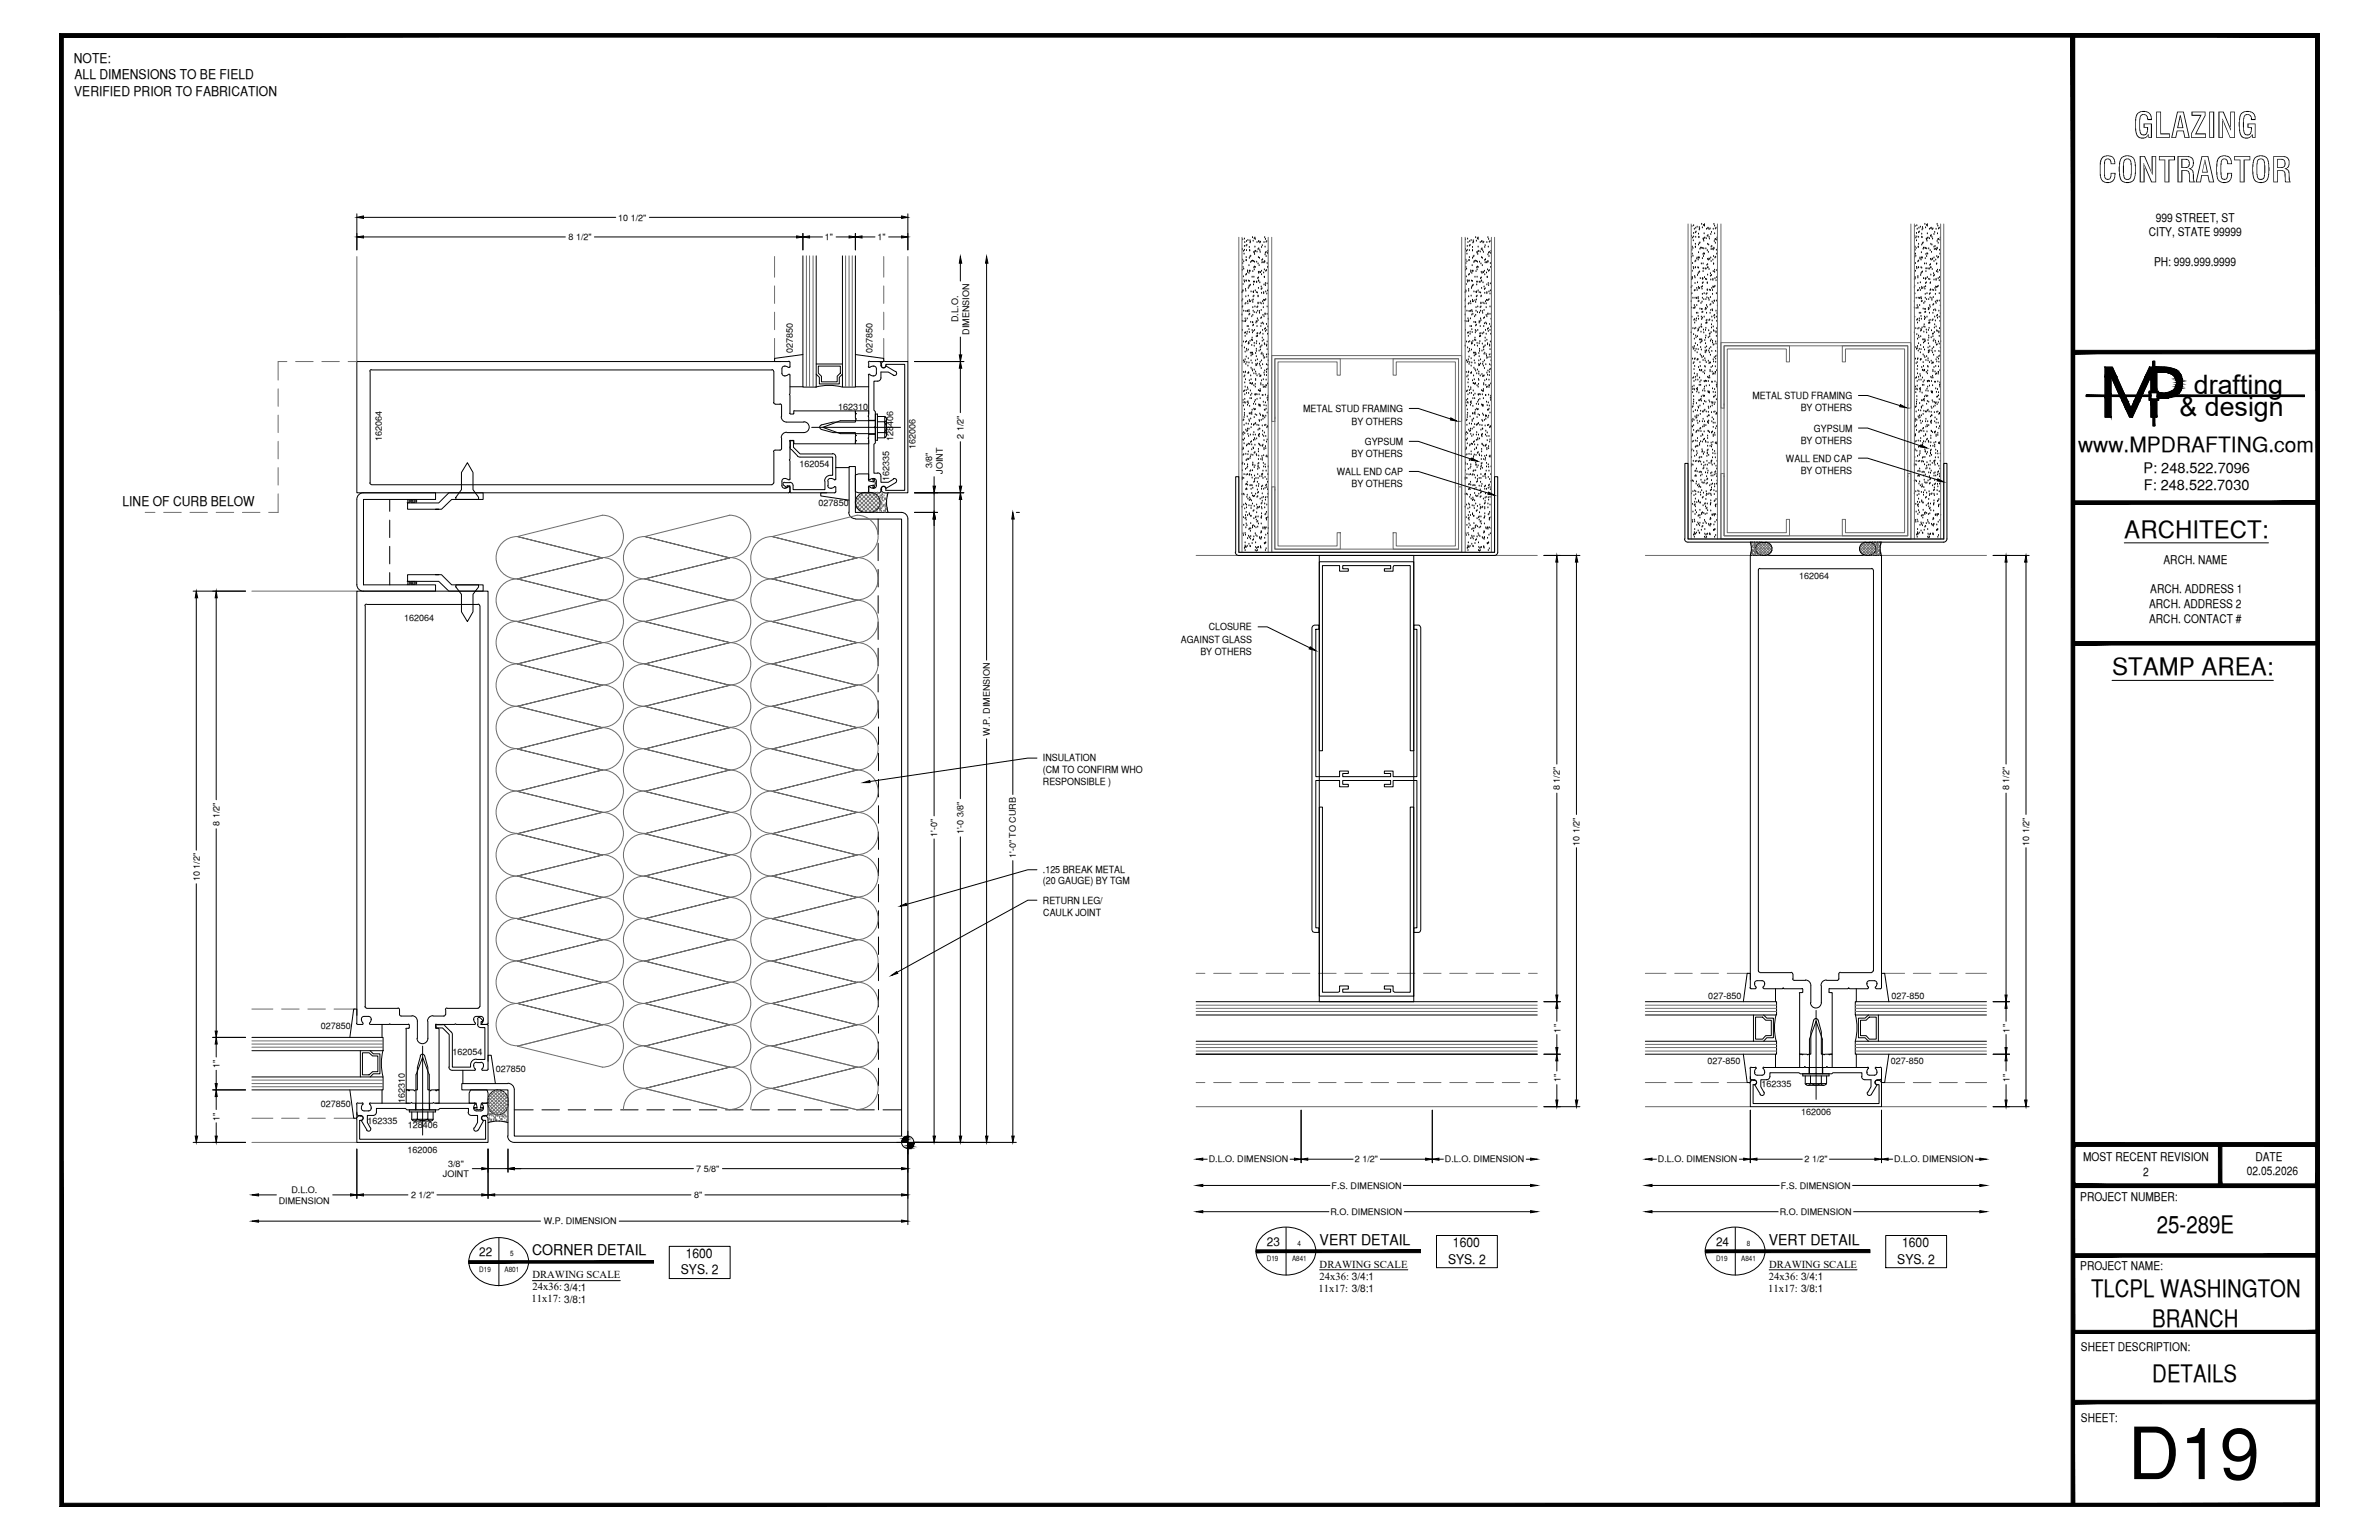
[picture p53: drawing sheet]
<svg xmlns="http://www.w3.org/2000/svg" width="432mm" height="279mm" viewBox="0 0 432 279" stroke-linecap="round" stroke-linejoin="round" font-family="sans-serif">
<defs><g id="words">
<text font-size="13.1" x="386.2" y="268.4">D19</text>
<g font-size="6.3">
<text x="387.2" y="25">GLAZING</text>
<text x="380.8" y="33.1">CONTRACTOR</text>
</g>
<g font-size="4.9">
<text x="398.2" y="71.5">drafting</text>
<text x="395.6" y="75.5">&amp; design</text>
</g>
<g font-size="4.4">
<text x="385.6" y="97.5">ARCHITECT:</text>
<text x="383.3" y="122.5">STAMP AREA:</text>
<text x="391.5" y="223.7">25-289E</text>
<text x="379.5" y="235.4">TLCPL WASHINGTON</text>
<text x="390.7" y="240.7">BRANCH</text>
<text x="390.7" y="250.7">DETAILS</text>
</g>
<text font-size="3.8" x="377.2" y="82">www.MPDRAFTING.com</text>
<g font-size="2.7">
<text x="96.6" y="227.8">CORNER DETAIL</text>
<text x="239.5" y="225.8">VERT DETAIL</text>
<text x="321.1" y="225.8">VERT DETAIL</text>
</g>
<g font-size="2.6">
<text x="389.1" y="85.8">P: 248.522.7096</text>
<text x="389.1" y="89">F: 248.522.7030</text>
</g>
<g font-size="2.4">
<text x="13.4" y="11.4">NOTE:</text>
<text x="13.5" y="17.4">VERIFIED PRIOR TO FABRICATION</text>
<text x="13.5" y="14.4">ALL DIMENSIONS TO BE FIELD</text>
<text x="22.2" y="91.8">LINE OF CURB BELOW</text>
<text x="263.7" y="226.3">1600</text>
<text x="345.2" y="226.3">1600</text>
<text x="123.6" y="231.2">SYS. 2</text>
<text x="124.5" y="228.2">1600</text>
<text x="262.8" y="229.3">SYS. 2</text>
<text x="344.4" y="229.3">SYS. 2</text>
</g>
<g font-size="2.2">
<text x="391.3" y="40.2">999 STREET, ST</text>
<text x="390" y="42.9">CITY, STATE 99999</text>
<text x="391" y="48.2">PH: 999.999.9999</text>
<text x="390.3" y="107.6">ARCH. ADDRESS 1</text>
<text x="392.7" y="102.3">ARCH. NAME</text>
<text x="390.1" y="110.3">ARCH. ADDRESS 2</text>
<text x="390.1" y="113">ARCH. CONTACT #</text>
<text x="378.1" y="210.6">MOST RECENT REVISION</text>
<text x="389" y="213.3">2</text>
<text x="407.8" y="213.2">02.05.2026</text>
<text x="409.4" y="210.6">DATE</text>
<text x="377.6" y="217.8">PROJECT NUMBER:</text>
<text x="87" y="227.9">22</text>
<text x="229.9" y="226">23</text>
<text x="311.5" y="226">24</text>
<text x="377.6" y="230.4">PROJECT NAME:</text>
<text x="377.7" y="245.2">SHEET DESCRIPTION:</text>
<text x="377.7" y="257.9">SHEET:</text>
</g>
<g font-size="1.9">
<text x="96.6" y="231.9">DRAWING SCALE</text>
<text x="239.5" y="230">DRAWING SCALE</text>
<text x="239.5" y="232.2">24x36: 3/4:1</text>
<text x="321.1" y="232.2">24x36: 3/4:1</text>
<text x="321.1" y="230">DRAWING SCALE</text>
<text x="96.5" y="236.3">11x17: 3/8:1</text>
<text x="96.6" y="234.1">24x36: 3/4:1</text>
<text x="239.3" y="234.3">11x17: 3/8:1</text>
<text x="320.9" y="234.3">11x17: 3/8:1</text>
</g>
<g font-size="1.8">
<text x="236.5" y="74.8">METAL STUD FRAMING</text>
<text x="245.3" y="77">BY OTHERS</text>
<text x="318.1" y="72.4">METAL STUD FRAMING</text>
<text x="326.8" y="74.6">BY OTHERS</text>
<text x="245.3" y="82.9">BY OTHERS</text>
<text x="247.7" y="80.8">GYPSUM</text>
<text x="324.2" y="83.8">WALL END CAP</text>
<text x="326.8" y="80.5">BY OTHERS</text>
<text x="329.2" y="78.4">GYPSUM</text>
<text x="242.6" y="86.2">WALL END CAP</text>
<text x="245.3" y="88.4">BY OTHERS</text>
<text x="326.8" y="86">BY OTHERS</text>
<text x="214.3" y="116.6">AGAINST GLASS</text>
<text x="217.9" y="118.8">BY OTHERS</text>
<text x="219.4" y="114.4">CLOSURE</text>
<text x="189.3" y="138">INSULATION</text>
<text x="189.3" y="140.2">(CM TO CONFIRM WHO</text>
<text x="189.3" y="142.4">RESPONSIBLE )</text>
<text x="189.3" y="158.3">.125 BREAK METAL</text>
<text x="189.3" y="160.5">(20 GAUGE) BY TGM</text>
<text x="189.3" y="164">RETURN LEG/</text>
<text x="189.4" y="166.2">CAULK JOINT</text>
</g>
<g font-size="1.6">
<text x="112.2" y="40">10 1/2&quot;</text>
<text x="103.2" y="43.6">8 1/2&quot;</text>
<text x="149.7" y="43.6">1&quot;</text>
<text x="159.3" y="43.6">1&quot;</text>
<text x="173.9" y="58.4" transform="rotate(-90 173.9 58.4)">D.L.O.</text>
<text x="143.9" y="64.1" transform="rotate(-90 143.9 64.1)">027850</text>
<text x="158.4" y="64.1" transform="rotate(-90 158.4 64.1)">027850</text>
<text x="175.9" y="60.7" transform="rotate(-90 175.9 60.7)">DIMENSION</text>
<text x="152.1" y="74.3">162310</text>
<text x="69.3" y="80" transform="rotate(-90 69.3 80)">162064</text>
<text x="162.1" y="80.1" transform="rotate(-90 162.1 80.1)">128406</text>
<text x="166.2" y="81.5" transform="rotate(-90 166.2 81.5)">162006</text>
<text x="174.9" y="79.6" transform="rotate(-90 174.9 79.6)">2 1/2&quot;</text>
<text x="145.1" y="84.8">162054</text>
<text x="161.4" y="87.3" transform="rotate(-90 161.4 87.3)">162335</text>
<text x="169.2" y="85" transform="rotate(-90 169.2 85)">3/8&quot;</text>
<text x="171.1" y="85.9" transform="rotate(-90 171.1 85.9)">JOINT</text>
<text x="148.6" y="91.9">027850</text>
<text x="326.6" y="105">162064</text>
<text x="73.3" y="112.6">162064</text>
<text x="179.6" y="133.5" transform="rotate(-90 179.6 133.5)">W.P. DIMENSION</text>
<text x="283.1" y="143.4" transform="rotate(-90 283.1 143.4)">8 1/2&quot;</text>
<text x="364.7" y="143.4" transform="rotate(-90 364.7 143.4)">8 1/2&quot;</text>
<text x="39.8" y="149.9" transform="rotate(-90 39.8 149.9)">8 1/2&quot;</text>
<text x="170.1" y="151.8" transform="rotate(-90 170.1 151.8)">1'-0&quot;</text>
<text x="174.9" y="151.4" transform="rotate(-90 174.9 151.4)">1'-0 3/8&quot;</text>
<text x="184.4" y="155.7" transform="rotate(-90 184.4 155.7)">1'-0&quot; TO CURB</text>
<text x="286.7" y="153.4" transform="rotate(-90 286.7 153.4)">10 1/2&quot;</text>
<text x="368.3" y="153.4" transform="rotate(-90 368.3 153.4)">10 1/2&quot;</text>
<text x="36.3" y="159.9" transform="rotate(-90 36.3 159.9)">10 1/2&quot;</text>
<text x="310.1" y="181.2">027-850</text>
<text x="343.3" y="181.2">027-850</text>
<text x="58.2" y="186.6">027850</text>
<text x="82.1" y="191.4">162054</text>
<text x="283.2" y="187.3" transform="rotate(-90 283.2 187.3)">1&quot;</text>
<text x="364.7" y="187.3" transform="rotate(-90 364.7 187.3)">1&quot;</text>
<text x="39.8" y="193.8" transform="rotate(-90 39.8 193.8)">1&quot;</text>
<text x="90" y="194.5">027850</text>
<text x="283.2" y="196.3" transform="rotate(-90 283.2 196.3)">1&quot;</text>
<text x="309.9" y="193.1">027-850</text>
<text x="319.7" y="197.3">162335</text>
<text x="343.2" y="193">027-850</text>
<text x="364.7" y="196.3" transform="rotate(-90 364.7 196.3)">1&quot;</text>
<text x="39.8" y="203.3" transform="rotate(-90 39.8 203.3)">1&quot;</text>
<text x="58.2" y="200.9">027850</text>
<text x="66.7" y="203.9">162335</text>
<text x="73.5" y="200.2" transform="rotate(-90 73.5 200.2)">162310</text>
<text x="326.9" y="202.4">162006</text>
<text x="74" y="209.1">162006</text>
<text x="74" y="204.7">128406</text>
<text x="80.4" y="213.6">JOINT</text>
<text x="81.3" y="211.6">3/8&quot;</text>
<text x="126.4" y="212.6">7 5/8&quot;</text>
<text x="219.4" y="210.9">D.L.O. DIMENSION</text>
<text x="241.7" y="215.6">F.S. DIMENSION</text>
<text x="245.9" y="210.9">2 1/2&quot;</text>
<text x="262.3" y="210.9">D.L.O. DIMENSION</text>
<text x="300.9" y="210.9">D.L.O. DIMENSION</text>
<text x="323.2" y="215.6">F.S. DIMENSION</text>
<text x="327.5" y="210.9">2 1/2&quot;</text>
<text x="343.8" y="210.9">D.L.O. DIMENSION</text>
<text x="50.6" y="218.4">DIMENSION</text>
<text x="52.9" y="216.4">D.L.O.</text>
<text x="74.6" y="217.4">2 1/2&quot;</text>
<text x="126" y="217.4">8&quot;</text>
<text x="241.5" y="220.4">R.O. DIMENSION</text>
<text x="323" y="220.4">R.O. DIMENSION</text>
<text x="98.7" y="222.1">W.P. DIMENSION</text>
</g>
<g font-size="1.3">
<text x="92.6" y="227.9">5</text>
<text x="235.5" y="226">4</text>
<text x="317.1" y="226">8</text>
<text x="87" y="230.8">D19</text>
<text x="91.6" y="230.8">A801</text>
<text x="229.9" y="228.9">D19</text>
<text x="234.5" y="228.9">A841</text>
<text x="311.5" y="228.9">D19</text>
<text x="316" y="228.9">A841</text>
</g>
</g></defs>
<!-- layer: LIGHT_1 -->
<g fill="none" stroke="#6c6c6c" stroke-width=".18">
<path d="M64.8 46.5v19.1h-1.6M140.6 46.5v3.8M140.6 51.9v3.2M140.6 56.6v3.2M160.4 46.5v3.8M160.4 51.9v3.2M160.4 56.6v3.2M164.8 46.5v19.1M50.5 70.5v3.2M50.5 75.3v3.2M52.1 65.6h-1.6v3.4M53.7 65.6h3.1"/>
<path d="M58.4 65.6h3.2M140.6 61.4v3.8M160.4 61.4v3.8M26.4 93h1.7M29.7 93h3.2M34.5 93h3.2M39.2 93h3.2M44 93h3.2M50.5 89.6v3.4h-1.7M50.5 80.1v3.1M50.5 84.8v3.2M45.7 107.3h19.1"/>
<path d="M217.1 100.8h61.9M298.6 100.8h19.1M341.5 100.8h19.1M217.1 176.6h1.6M220.3 176.6h3.2M225 176.6h3.2M229.8 176.6h3.2M234.6 176.6h3.1M239.3 176.6h3.2M244.1 176.6h3.2M248.9 176.6h3.1M253.6 176.6h3.2"/>
<path d="M258.4 176.6h3.2M263.1 176.6h3.2M267.9 176.6h3.2M272.7 176.6h3.1M277.4 176.6h1.6M298.6 176.6h3.8M304 176.6h3.1M308.7 176.6h3.2M313.5 176.6h3.8M341.9 176.6h3.8M347.3 176.6h3.2M352 176.6h3.2"/>
<path d="M356.8 176.6h3.8M45.7 183.1h3.8M51.1 183.1h3.2M55.9 183.1h3.2M60.6 183.1h3.8M88.6 199.6l2.5 2.5M88.6 199.1l2.8 2.8M88.8 198.6l3 2.9M89.2 198.3l2.8 2.9M89.5 198l2.6 2.7M89.9 197.8l2.3 2.3-2.2 2.1M90 197.8l-1.4 1.4"/>
<path d="M90.5 197.7l1.7 1.8-2.6 2.6M90.7 197.8l-2.1 2M91.2 197.9l-2.6 2.6M91.6 198.2l-2.9 2.8M91.8 198.5l-2.9 2.9M92.1 198.9l-2.9 2.9M217.1 196.4h1.6M220.3 196.4h3.2M225 196.4h3.2M229.8 196.4h3.2M234.6 196.4h3.1M239.3 196.4h3.2"/>
<path d="M244.1 196.4h3.2M248.9 196.4h3.1M253.6 196.4h3.2M258.4 196.4h3.2M263.1 196.4h3.2M267.9 196.4h3.2M272.7 196.4h3.1M277.4 196.4h1.6M298.6 196.4h3.8M304 196.4h3.1M308.7 196.4h3.2M313.5 196.4h3.8"/>
<path d="M341.9 196.4h3.8M347.3 196.4h3.2M352 196.4h3.2M356.8 196.4h3.8M45.7 202.9h3.8M45.7 207.3h19.1M51.1 202.9h3.2M55.9 202.9h3.2M60.6 202.9h3.8M88.6 200.3l2 1.9M88.7 201l1.2 1.1M92.1 200.7l-1.4 1.5"/>
<path d="M217.1 200.8h61.9M298.6 200.8h19.1M341.5 200.8h19.1"/>
</g>
<!-- layer: BRAKE METAL -->
<g fill="none" stroke="#000" stroke-width=".18">
<path d="M64.8 90.6v15.5a1.17 1.17 0 0 0 1.1 1.2M65.9 89.4a1.17 1.17 0 0 0-1.1 1.2M66 89.4h13.1v1.2h-13.1v15.5h13.1v1.2h-13.1M154.1 92.9a1.17 1.17 0 0 0 1.1 1.2M154.1 93v-8.4h1.2v8.4h8.3a1.17 1.17 0 0 1 1.2 1.1v112a1.18 1.18 0 0 1-1.2 1.2h-70.3M155.3 94.2h8.3v111.9h-70.3v-8.4M305.8 97.8a.6 .6 0 0 0 .6 .6M305.8 97.8v-13.7h.6v13.7h46.4v-13.7h.6v13.7M306.4 98.4h46.4M353.4 97.8a.6 .6 0 0 1-.6 .6M224.2 100.2a.6 .6 0 0 0 .7 .6h46.3a.6 .6 0 0 0 .6-.6v-13.7h-.5v13.7h-46.4v-13.7h-.6v13.7M238.3 113.6l.3-.2h.8v.8h-.6v26.7h4.3v-1h1.6v.4h-1v.6h8.7v-.6h-1.1v-.4h1.6v1h4.3v-26.7h-.6v-.8h1l.3 .5v54.8l-.3 .5h-1v-.9h.6v-26.7h-4.3v1.1h-1.6v-.4h1.1v-.7h-8.7v.7h1v.4h-1.6v-1.1h-4.3v26.7h.6v.9h-.8l-.3-.2-.2-.3v-54.8z"/>
<path d="M239.5 100.8h17.1v80.9h-17.1zM239.5 101.9h17.1v34.3h-.6v-33.6h-3l-.1 .3v.7h-1.6v-.4h1.1v-.6h-8.7v.6h1v.4h-1.6v-1h-3.1v33.6h-.5zM239.5 146.4h.5v33.6h2.9l.2-.1v-1h1.6v.6h-1v.5h8.7v-.5h-1.1v-.6h1.6v.9l.2 .2h2.9v-33.6h.6v34.3h-17.1zM92.2 196.5a1.17 1.17 0 0 1 1.1 1.2M92.2 196.6h-8.4v1.1h8.4v8.4M92.1 206.1a1.17 1.17 0 0 0 1.2 1.2"/>
</g>
<!-- layer: GASKETS -->
<g fill="none" stroke="#000" stroke-width=".18">
<path d="M143.4 70.2h2.3M145.7 64.3l-5.1 .7v.6h1.1M155.3 79.9v.6h2.4v-.6M155.3 75.1v-.6h2.4v.6M155.3 64.3l5.1 .7v.6h-1.1M155.3 70.2h2.4M73.9 90.6l.1 .3-.1 .3M74.2 90.6l.1 .3-.1 .3M74.4 90.6l.1 .3-.1 .3M74.6 90.6l.1 .3-.1 .3M74.8 90.6l.1 .3-.1 .3M75.1 90.6l.1 .3-.1 .3"/>
<path d="M75.2 90.6l.2 .3-.2 .3M75.5 90.6l.1 .3-.1 .3M150.1 89.4h-1.1v.6l5.1 .7M151.7 84.8h2.4M158.6 86.9h-.1l-.1 .1 .2 .4-.9-.2v-1.2h-1.9l-.5 .2v3l.5 .2h1.9v-1.2l.9-.2-.2 .4 .1 .1 .1-.1M158.7 86.9l.2 .8-.2 .8M73.9 105.5l.1 .3-.1 .3M74.2 105.5l.1 .3-.1 .3M74.4 105.5l.1 .3-.1 .3M74.6 105.5l.1 .3-.1 .3M74.8 105.5l.1 .3-.1 .3M75.1 105.5l.1 .3-.1 .3"/>
<path d="M75.2 105.5l.2 .3-.2 .3M75.5 105.5l.1 .3-.1 .3M317.7 177.7v-1.1h-.6l-.7 5.1M322.3 179.4v2.3M336.9 179.4v2.3M341.5 177.7v-1.1h.6l.7 5.1M63.5 197.7l.7 5.2h.6v-1.1M64.8 184.2v-1.1h-.6l-.7 5.1M69.3 185.9v2.3M69.3 197.7v2.5M74.3 197.7h-.6v2.5h.6M79.1 197.7h.6v2.5h-.6"/>
<path d="M84 194.2v2.4M88.6 192.5v-1h.6l.7 5.1M316.4 191.3l.7 5.1h.6v-1.1M322.3 191.3v2.4M327.2 191.3h-.6v2.4h.6M332 191.3h.5v2.4h-.5M336.9 191.3v2.4M342.8 191.3l-.7 5.1h-.6v-1.1M86.1 201.2l.8 .2 .7-.2M86.1 201.1l-.1-.1 .2-.1 .4 .1-.2-.8h-1.2v-1.9l.2-.6h3l.2 .6v1.9h-1.2l-.2 .8 .4-.1 .1 .1-.1 .1"/>
</g>
<!-- layer: Extrusions -->
<g fill="none" stroke="#000" stroke-width=".18">
<path d="M67.2 67.4v20.2M67.4 67.1l-.3 .2M67.4 67.1h72.7M140.1 67.1l.3 .2M140.4 73l.3 .3M140.5 67.4v5.6M140.7 73.3h.9M141.6 73.3l.3 .3M141.8 75.6a.98 .98 0 0 0 1 1h3.1M141.9 73.6v2M141.9 79.4v2M141.9 67.7l.3 .4 .2 .1"/>
<path d="M141.9 66.9v.9M142.4 66.4l-.4 .3-.1 .2M142.4 66.4l.7 .3M142.8 78.4a.98 .98 0 0 0-1 1M142.8 78.5h3.1M143.1 67.9l-.7 .3M143.1 67.9h.2l.1 .1M143.2 65.5l.2 .3M143.2 65.6h-78.4v23.8h78.4M143.3 75l.1 .1M143.4 68.1v3.3l-.1 .2 .1 .1v3.3M143.4 65.8v.7"/>
<path d="M143.4 66.5l-.1 .2-.2-.1M143.4 79.9l-.1 .1M143.4 75.1h.6M143.4 79.9h.6M144 79.9l.1 .5M144.1 75l-.1 .1M144.2 74.5l-.1 .5M144.2 74.5h11.1v.4l.1 .2-.1 .1v.7l.1 .1-.1 .2v.4h-4.1l-2.1 .5a.42 .42 0 0 0-.3 .4 .42 .42 0 0 0 .3 .4l2.1 .6h4.1v.4l.1 .1-.1 .1v.7l.1 .1-.1 .2v.4h-11.1M145.9 76.5a.98 .98 0 0 1 1 1 .98 .98 0 0 1-1 1M160 66.3a.44 .44 0 0 0 .5 .4 .44 .44 0 0 0 .3-.6h3.4v22.9h-3.4v-.4M160 66.2v.2M160.6 65.5a.6 .6 0 0 0-.6 .6"/>
<path d="M160.6 65.6h4.2v23.8h-4.2M67.1 87.6l.3 .3M67.4 87.9h72.7M140.4 87.6l-.3 .3M140.5 82v5.6M140.7 81.7l-.3 .2M140.7 81.7h.9M141.9 81.4l-.3 .3M141.9 87.3l.1 1 .4 .3M142.4 86.8l-.4 .2-.1 .3M142.4 86.8l.7 .3M143.1 88.3l-.7 .3"/>
<path d="M143.1 88.3h.2l.1 .1v.8M143.4 80v3.3l-.1 .1 .1 .2v3.3M143.4 86.9l-.1 .1h-.2M143.4 89.2l-.2 .2M144.1 80.4l.1 .1M160 88.8a.6 .6 0 0 0 .6 .6M160 88.6a.41 .41 0 0 1 .4-.4 .41 .41 0 0 1 .4 .4M160 88.6v.2M66.3 109.9v72.7M66.5 109.6l-.3 .3M66.5 109.7h20.3M86.8 109.6l.3 .3"/>
<path d="M87.1 109.9v72.7M64.7 185.6l.2 .3M64.8 185.7v-78.4h23.8v78.4M65 185.9h.8M65.6 184.9l.2 .7M65.9 185.6v.2l-.1 .1M66.1 184.4l-.4 .2-.1 .3M66.1 184.4h.8M66.2 182.6l.3 .3M66.5 182.9h5.8M66.9 184.4l.2 .1 .3 .4M67.1 185.6v.2l.1 .1"/>
<path d="M67.2 185.9h3.4l.1-.2 .2 .2h3.3M67.4 184.9l-.3 .7M72.2 182.9l.3 .3v.9M72.5 184.1l.3 .2M72.8 184.3h2M73.7 186.7v11h.4l.1 .2 .2-.2h.7l.1 .2 .2-.2h.4v-4l.5-2.1M73.8 186.6l-.1 .1M73.8 186.6h.4M74.1 185.8l.1 .1M74.2 186.5l-.1 .1M74.3 185.9v.6M74.8 184.3a.98 .98 0 0 1 1 1v3.1"/>
<path d="M75.7 188.4a.98 .98 0 0 0 1 1 .98 .98 0 0 0 1-1M77.7 185.3v3.1M78.6 184.3a.98 .98 0 0 0-1 1M78.6 184.3h2M79.1 186.5l.1 .1M79.1 185.9v.6M79.2 185.8l-.1 .1M79.2 186.6l.4 .1M79.2 185.9h3.3l.2-.2 .1 .2h3.4M79.7 186.7v11h-.4l-.1 .2-.2-.2h-.7l-.1 .2-.2-.2h-.3v-4l-.6-2.1a.41 .41 0 0 0-.4-.3 .41 .41 0 0 0-.4 .3M80.8 184.1l-.3 .2M80.9 183.2v.9"/>
<path d="M81.1 182.9l-.3 .3M81.2 182.9h5.6M86 184.9l.2 .7M86.2 185.6l.1 .2-.2 .1M86.5 184.4l-.5 .2v.3M86.5 184.4h.8M87.1 182.6l-.3 .3M87.3 184.4l.2 .1 .3 .4M87.5 185.6v.2l.1 .1M87.6 185.9h.8M87.8 184.9l-.3 .7M88.6 185.6l-.2 .3"/>
<path d="M65.3 202.4a.6 .6 0 0 0-.6 .6M65.3 202.5h.2M65.5 202.4a.41 .41 0 0 1 .4 .5 .41 .41 0 0 1-.4 .4M87.8 202.4a.41 .41 0 0 0-.4 .5 .41 .41 0 0 0 .4 .4h.3v3.4h-22.8v-3.4h.2M87.8 202.5h.2M88 202.4a.6 .6 0 0 1 .6 .7v4.2h-23.8v-4.2"/>
</g>
<!-- layer: FASTENERS -->
<g fill="none" stroke="#000" stroke-width=".18">
<path d="M147.3 77.5h16.1M158.9 75.1h.4v4.8h-.4zM158.9 76.3h-6.4l-3.1 1.2 3.1 1.2h6.4M159.3 75.6h1.3M159.3 79.4h1.3M159.3 78.5h1.3M159.3 76.5h1.3M160.5 76.5a1.56 1.56 0 0 1 0 2M160.6 75.5a.54 .54 0 0 1 .3 .5 .54 .54 0 0 1-.3 .5M160.6 78.4a.54 .54 0 0 1 .3 .5 .54 .54 0 0 1-.3 .5M160.8 75.8h-.2v3.5h.2M160.9 76.1v2.8"/>
<path d="M84.8 83.9l1.1 1.8v3.1l1 1.4v.4h-4.2v-.4l1.1-1.4v-3.1zM82.7 106.1h4.2v.4l-1 1.3v3.2l-1.1 1.8-1-1.8v-3.2l-1.1-1.3zM76.7 189.8v16.1M327.2 194.8v.4h4.8v-.4M327.6 196.6a.54 .54 0 0 0 .5 .3 .54 .54 0 0 0 .5-.3M327.7 195.2v1.3M327.9 196.8v-.2h3.5v.2M328.2 196.9h2.8M328.4 193.7v1.1M328.4 194.8v-6.3l1.2-3.2 1.2 3.2v6.3M328.6 195.2v1.3M329.6 183.3v16.2"/>
<path d="M330.5 196.6a.54 .54 0 0 0 .5 .3 .54 .54 0 0 0 .5-.3M330.6 195.2v1.3a1.56 1.56 0 0 1-2 0M330.8 193.7v1.1M331.5 195.2v1.3M74.3 201.4v.3h4.8v-.3M74.7 201.7v1.4M74.9 203.3v-.2h3.6v.2M75.2 203.4h3M75.4 200.2v1.2M75.5 201.4v-6.4l1.2-3.2 1.2 3.2v6.4M75.7 203a1.56 1.56 0 0 0 1.9 0M75.8 201.7l-.1 1.3a.54 .54 0 0 1-.5 .4 .54 .54 0 0 1-.5-.4"/>
<path d="M77.7 201.7l-.1 1.3a.54 .54 0 0 0 .5 .4 .54 .54 0 0 0 .5-.4M78 200.2v1.2M78.6 201.7v1.4"/>
</g>
<!-- layer: R-SWTS-DET1 -->
<path d="M157.7 76.3h1.2M157.7 78.8h1.2M327.2 194.8h4.8M74.3 201.4h4.8" fill="none" stroke="#000" stroke-width=".18"/>
<!-- layer: COMPONENTS2 -->
<g fill="none" stroke="#000" stroke-width=".18">
<path d="M143.6 79.9l-.2 .2M143.6 79.9h.2M143.8 79.9l.2 .2M157.6 66.5l.1 .2 .2-.1M157.6 68l.2-.1 .7 .3M157.7 68.1v7.3l-.2 .1 .2 .1v3.8l-.2 .1 .2 .1v7.3M157.7 65.8v.7M157.8 65.5l-.2 .3M157.9 65.6h1.7M158.5 66.4l-.6 .3M158.5 66.4h.1M158.5 68.2h.1"/>
<path d="M158.6 66.4l.2 .1 .3 .4M159.1 66.9v.9M159.1 67.7l-.3 .4-.2 .1M159.3 69.2h-.7v5.2l.3 .3v2.6l-.2 .2 .2 .2v2.7l-.3 .2v5.3h.7M159.6 65.6l.3 .3M159.9 66.3a.48 .48 0 0 0 .4 .4 .48 .48 0 0 0 .5-.3M159.9 65.9v.4M160.8 66.4l1.8 1M162.2 68.1l-1-.6h-1.3v1.1a.6 .6 0 0 1-.6 .6M162.5 67.4a.41 .41 0 0 1 .2 .5 .41 .41 0 0 1-.6 .2M142.2 88l.5 .4M142.4 87.5l-.3 .2 .1 .3"/>
<path d="M142.4 87.6h1M142.9 88.3v-.2h.5v1.1M142.9 88.3l-.1 .1h-.2M143.3 89.2l.2 .2M143.4 81.1l.2 .4M143.4 80.1v1.1M143.6 89.4h7.9M143.6 81.5l1.2 1.2M144 80.1v1.1l1.2 1.2h5.9M144.8 82.8l.4 .1h5.9v3.3a1.14 1.14 0 0 0-1.4 1.1M149.7 87.3v1.5h-5.7v-.7a.6 .6 0 0 0-.6-.6M150.2 88.1a.51 .51 0 0 0 .7 .5"/>
<path d="M150.3 87.3v.8M150.8 86.8l.7 .3M150.9 86.8a.51 .51 0 0 0-.7 .5M151.1 82.3a.6 .6 0 0 1 .6 .6M151.4 88.3h.2l.1 .1v.8M151.5 88.3l-.7 .3M151.7 86.9l-.1 .1h-.2M151.7 89.2l-.2 .2M151.7 82.9v4M157.6 89.2l.2 .2M157.6 86.9l.1 .1h.2M157.7 88.5v.7"/>
<path d="M157.9 88.3l.6 .3M157.9 89.4h1.7M157.9 88.3h-.2l-.1 .1M158.5 86.8l-.6 .3M158.5 86.8h.1M158.5 88.6h.1M158.6 86.8l.2 .1 .3 .4M159.1 87.3l-.1 1-.4 .3M159.3 85.8a.6 .6 0 0 1 .6 .6M159.9 86.4v1.1h1.3l1-.6M159.9 89.1l-.3 .3M160.8 88.6a.48 .48 0 0 0-.5-.3 .48 .48 0 0 0-.4 .4v.5"/>
<path d="M162.1 86.9a.41 .41 0 0 1 .6 .1 .41 .41 0 0 1-.2 .6l-1.7 1M79.1 186.3l.2 .2M79.1 186.1v.2M79.3 185.9l-.2 .2M79.3 186.5h1l1.2 1.2v5.9M79.3 185.9h1M80.3 185.9l.4 .1M80.8 186.1l1.1 1.2M81.5 193.6a.6 .6 0 0 0 .6 .6h4.1M81.9 187.2l.2 .5M82.1 187.7v5.9h3.3a1.14 1.14 0 0 1 1.1-1.4M86.2 193.9l.1 .2-.2 .1"/>
<path d="M86.5 192.7a.69 .69 0 0 0-.3 1.2M86.5 192.8h.8M86.7 185.8a.6 .6 0 0 0 .6 .6M86.7 184.9v1M87.2 184.7l-.3-.1-.2 .3M87.2 184.7l.4 .5M87.3 192.7a.69 .69 0 0 1 .5 .6 .69 .69 0 0 1-.3 .6M87.3 186.4h.7v5.8h-1.5M87.5 193.9v.2l.1 .1M87.6 185.1v.2l-.3 .1v.5h1.1M87.6 194.2h.8M88.4 185.8l.2 .3v7.9l-.2 .2"/>
<path d="M317.7 195.6l.1 .3h.6M317.7 193.9v1.7M317.8 193.6l-.2 .2M317.9 193.7h.7M318.4 195.9a.48 .48 0 0 1 .4 .4 .48 .48 0 0 1-.3 .5l1 1.8M318.5 194.6l.2 .4 1.1 .1M318.5 194.5v.1M318.6 193.6l.2 .1-.1 .2M318.7 193.9l-.2 .6M320 193.9l.3 .3v.4M320.1 193.6l-.1 .1v.2M320.2 193.7h7.3l.1-.2 .1 .2h3.8l.1-.2 .1 .2h7.3"/>
<path d="M320.2 198.1a.41 .41 0 0 1-.2 .6 .41 .41 0 0 1-.5-.2M320.3 194.6l-.2 .4-.3 .1M320.7 195.9h-1.1v1.3l.6 1M321.2 195.3a.6 .6 0 0 1-.6 .6M321.2 195.3v-.7h5.3l.3 .2h2.6l.2-.1 .2 .1h2.7l.2-.2h5.2v.7M337.9 195.3a.6 .6 0 0 0 .6 .6h1.1v1.3l-.6 1M338.8 194.6l.3 .4 1.1 .1M338.9 194.5v.1M339 198.1a.41 .41 0 0 0 .1 .6 .41 .41 0 0 0 .6-.2M339 193.6l.1 .1v.2M339.1 193.9l-.3 .6M340.4 193.9l.2 .3 .1 .4"/>
<path d="M340.5 193.6l-.1 .1v.2M340.6 193.7h.7M340.7 194.6l-.3 .4-.2 .1M340.8 195.9a.48 .48 0 0 0-.4 .4 .48 .48 0 0 0 .3 .5l-1 1.8M341.3 193.6l.2 .2v1.8M341.5 195.6l-.1 .3h-.5M64.8 200.3v1.9l.7 .2M64.9 200.1l-.2 .2M65 200.2h.8M65.4 202.4a.48 .48 0 0 1 .5 .4 .48 .48 0 0 1-.3 .5M65.6 201.1l.1 .2 .4 .2M65.6 201v.1"/>
<path d="M65.6 203.3l1 1.7M65.8 200.1l.1 .1v.2M65.8 200.3l-.2 .6M66.1 201.5h.8M67.1 200.3l.3 .6M67.2 200.1l-.1 .1v.2M67.2 200.2h7.3l.2-.2 .2 .2h3.6l.2-.2 .2 .2h7.3M67.3 204.6a.41 .41 0 0 1-.2 .6 .41 .41 0 0 1-.6-.2M67.4 201v.1M67.4 201.1l-.3 .4h-.2M67.8 202.4h-1.1v1.2l.5 1.1M85 201.8a.6 .6 0 0 0 .6 .6h1.1v1.2l-.6 1.1"/>
<path d="M85 201.8v-.7h-5.2l-.2 .3h-2.8l-.1-.2-.1 .2h-2.7l-.3-.3h-5.3v.7a.6 .6 0 0 1-.6 .6M86 201.1v.2l.5 .2M86 201v.1M86 204.6a.41 .41 0 0 0 .2 .6 .41 .41 0 0 0 .5-.2M86.1 200.1l.2 .1-.1 .2M86.2 200.3l-.2 .6M86.5 201.5h.8M87.5 200.3l.3 .6M87.6 200.1l-.1 .1v.2M87.6 200.2h.8M87.8 201v.1M87.8 203.3l-1 1.7"/>
<path d="M87.8 201.1l-.3 .4h-.2M87.9 202.4a.48 .48 0 0 0-.5 .4 .48 .48 0 0 0 .4 .5M87.9 202.4h.4M88.4 200.1l.2 .2M88.6 200.3v1.8l-.3 .3"/>
</g>
<!-- layer: MEDIUM_2 -->
<g fill="none" stroke="#000" stroke-width=".18">
<path d="M70.7 90.6v2.2M70.7 94.4v3.1M70.7 99.1v3.2M79.1 92.4h1l1.9-1.8h5.7v-1.2h-6.2l-1.9 1.8h-5.6v1.2h5.6M159.4 94.2v2.8M159.4 98.6v3.1M70.7 103.9v2.2M79.1 104.3h1l1.9 1.8h5.7v1.2h-6.2l-1.9-1.8h-5.6v-1.2h5.6M159.4 103.3v3.2M159.4 108.1v3.2M159.4 112.8v3.2M159.4 117.6v3.2"/>
<path d="M159.4 122.4v3.1M159.4 127.1v3.2M159.4 131.9v3.2M159.4 136.7v3.1M159.4 141.4v3.2M159.4 146.2v3.2M159.4 150.9v3.2M159.4 155.7v3.2M159.4 160.5v3.1M159.4 165.2v3.2M159.4 170v3.2M159.4 174.8v3.1"/>
<path d="M159.4 179.5v3.2M159.4 184.3v3.2M159.4 189v3.2M159.4 193.8v3.2M159.4 198.6v2.8M93.3 201.4h3.5M98.4 201.4h3.1M103.1 201.4h3.2M107.9 201.4h3.2M112.6 201.4h3.2M117.4 201.4h3.2M122.2 201.4h3.1"/>
<path d="M126.9 201.4h3.2M131.7 201.4h3.2M136.5 201.4h3.1M141.2 201.4h3.2M146 201.4h3.2M150.7 201.4h3.2M155.5 201.4h3.2M160.3 201.4h3.3M96.6 232.3h16M239.5 230.4h16M321.1 230.4h16"/>
</g>
<!-- layer: MEDIUM_1 -->
<g fill="none" stroke="#000" stroke-width=".18">
<path d="M148.1 67.9l.6 .6v1.2h3.6v-1.2l.6-.6M148.1 66h4.8M148.5 66.4h4v1.3l-.5 .6v1h-2.9v-1l-.6-.6zM157.1 89.3a1.81 1.81 0 0 0-1.8 1.9 1.81 1.81 0 0 0 1.8 1.8M157.1 89.4h.9M157.1 93h.9M158 89.3a1.81 1.81 0 0 1 1.8 1.9 1.81 1.81 0 0 1-1.8 1.8M161.2 89.4l-.3 1.8 .3 1.7M317.7 98.3l.2 1-.2 1.4M319.8 98.4a1.17 1.17 0 0 0-1.2 1.1 1.17 1.17 0 0 0 1.2 1.2M319.8 98.4h.7M320.5 98.4a1.17 1.17 0 0 1 1.1 1.1 1.17 1.17 0 0 1-1.1 1.2"/>
<path d="M338.7 98.4a1.17 1.17 0 0 0-1.2 1.1 1.17 1.17 0 0 0 1.2 1.2M338.7 98.4h.6M339.3 98.4a1.17 1.17 0 0 1 1.2 1.1 1.17 1.17 0 0 1-1.2 1.2M341.4 98.3l-.1 1 .1 1.4M319.8 100.8h.7M338.7 100.8h.6M65.4 190.6v4.8M65.8 191h1.2l.6 .6h1v2.8h-1l-.6 .6h-1.2zM67.2 190.6l.6 .6h1.2v3.6h-1.2l-.6 .6M318.3 184.1v4.8M318.6 184.5h1.3l.6 .6h1v2.8h-1l-.6 .6h-1.3zM320.1 184.1l.6 .6h1.2v3.6h-1.2l-.6 .6"/>
<path d="M337.7 185.1h1l.6-.6h1.3v4h-1.3l-.6-.6h-1zM339.2 184.1l-.7 .6h-1.2v3.6h1.2l.7 .6M340.9 184.1v4.8M88.6 200.5a2.11 2.11 0 0 1 1.3-2.7 1.81 1.81 0 0 1 2.3 1.7v1M88.6 200.4a1.81 1.81 0 0 0 1.8 1.8 1.81 1.81 0 0 0 1.8-1.8M88.6 203.7l1.8-.3 1.8 .3"/>
</g>
<!-- layer: LIGHT_2 -->
<g fill="none" stroke="#6c6c6c" stroke-width=".18">
<path d="M158.7 89.5h.1M158.8 93h.1M158.9 92.8h.1M159 92.8h.1M159.2 92.8h.1M159.3 89.9h.1M159.3 89.5h.1M159.4 89.5h.1M159.6 89.5h.1M159.6 92.4h.1M159.7 91.9h.1M159.7 92.8h.1"/>
<path d="M159.7 92.5h.1M159.7 90.2h.1M159.8 90h.1M159.8 91.4h.1M159.8 92.6h.1M159.8 90.4h.1M159.8 92.3h.1M159.9 92.1h.1M160 91.4h.1M160 91.6h.1M160 91.3h.1M160 92.8h.1"/>
<path d="M160 89.9h.1M160 92.3h.1M160 91.2h.1M160 90h.1M160.1 91.4h.1M160.1 90.5h.1M160.1 89.5h.1M160.1 90.4h.1M160.1 90.7h.1M160.1 90.2h.1M160.1 92h.1M160.1 90.9h.1"/>
<path d="M160.1 89.8h.1M160.2 89.4h.1M160.2 89.7h.1M160.3 91.7h.1M160.3 90.3h.1M160.3 91.8h.1M160.4 90.9h.1M160.4 91.9h.1M160.4 92.8h.1M160.5 90h.1M160.6 92.7h.1M160.6 91.6h.1"/>
<path d="M160.6 90.5h.1M160.6 90.6h.1M160.7 93h.1M160.7 92.8h.1M160.7 91.8h.1M160.7 90.6h.1M160.7 89.5h.1M160.7 92.1h.1M160.7 90.7h.1M160.7 92.4h.1M160.7 92.5h.1M160.7 92.6h.1"/>
<path d="M160.8 90.5h.1M160.8 89.5h.1M160.8 91.4h.1M160.8 91.9h.1M160.8 91.5h.1M160.8 91.7h.1M160.9 91h.1M160.9 89.5h.1M161 92.5h.1M161 89.6h.1M161 92.3h.1M161 90h.1"/>
<path d="M161.1 92.8h.1M161.1 89.6h.1M161.1 89.8h.1M317.8 98.5h.1M317.8 98.6h.1M317.8 98.9h.1M317.9 99.4h.1M317.9 98.5h.1M317.9 98.6h.1M317.9 99.8h.1M317.9 99.9h.1M318 99.1h.1"/>
<path d="M318 98.5h.1M318 99.8h.1M318.1 99.9h.1M318.1 99.3h.1M318.1 98.5h.1M318.1 99.1h.1M318.1 99.2h.1M318.2 98.8h.1M318.3 99.4h.1M318.3 99.9h.1M318.3 99h.1M318.4 98.4h.1"/>
<path d="M318.4 98.6h.1M318.5 99.7h.1M318.5 99.1h.1M318.5 98.5h.1M318.5 98.9h.1M318.5 99.3h.1M318.5 99.4h.1M318.5 98.7h.1M318.5 99.6h.1M318.6 99.9h.1M318.6 98.7h.1M318.6 99.8h.1"/>
<path d="M318.6 99.1h.1M318.7 98.7h.1M318.7 98.9h.1M318.8 98.5h.1M318.9 98.5h.1M319 98.7h.1M319 98.5h.1M319.3 98.4h.1M339.9 98.4h.1M340.2 98.7h.1M340.2 98.5h.1M340.3 98.5h.1"/>
<path d="M340.4 98.5h.1M340.5 98.9h.1M340.6 98.7h.1M340.6 99.8h.1M340.6 99.1h.1M340.6 99.9h.1M340.7 99.6h.1M340.7 99.7h.1M340.7 98.7h.1M340.7 99.1h.1M340.7 98.5h.1M340.7 98.9h.1"/>
<path d="M340.7 99.3h.1M340.8 98.6h.1M340.8 99.4h.1M340.8 98.7h.1M340.9 98.4h.1M340.9 99.9h.1M340.9 99h.1M340.9 99.4h.1M341 98.8h.1M341.1 99.9h.1M341.1 99.1h.1M341.1 99.3h.1"/>
<path d="M341.1 98.5h.1M341.1 99.2h.1M341.2 99.1h.1M341.2 98.5h.1M341.2 99.8h.1M341.2 99.9h.1M341.3 99.4h.1M341.3 98.5h.1M341.3 98.6h.1M341.4 98.9h.1M341.4 98.5h.1M341.4 98.6h.1"/>
<path d="M317.8 100.6h.1M317.8 100.3h.1M317.8 100.5h.1M317.9 100.4h.1M317.9 100.1h.1M318 100.4h.1M318 100.5h.1M318 100.6h.1M318.1 100.8h.1M318.1 100.7h.1M318.1 100.2h.1M318.1 100.6h.1"/>
<path d="M318.3 100.1h.1M318.3 100.6h.1M318.5 100.3h.1M318.5 100.1h.1M318.5 100.6h.1M318.5 100.7h.1M318.6 100.2h.1M318.6 100.3h.1M318.6 100.5h.1M318.7 100h.1M318.7 100.6h.1M318.7 100.4h.1"/>
<path d="M318.8 100.4h.1M319 100.7h.1M319.2 100.6h.1M319.3 100.6h.1M319.3 100.8h.1M339.9 100.6h.1M339.9 100.8h.1M340 100.6h.1M340.2 100.7h.1M340.5 100h.1M340.5 100.6h.1M340.5 100.4h.1"/>
<path d="M340.6 100.5h.1M340.6 100.2h.1M340.6 100.3h.1M340.7 100.6h.1M340.7 100.3h.1M340.7 100.1h.1M340.7 100.7h.1M340.9 100.1h.1M340.9 100.6h.1M341.1 100.6h.1M341.1 100.8h.1M341.1 100.7h.1"/>
<path d="M341.1 100.2h.1M341.2 100.4h.1M341.2 100.5h.1M341.2 100.6h.1M341.2 100.1h.1M341.3 100.4h.1M341.4 100.3h.1M341.4 100.5h.1M341.4 100.6h.1M88.6 201.3h.1M88.6 203.2h.1M88.7 203.1h.1"/>
<path d="M88.8 202.9h.1M88.8 203.6h.1M88.8 201.7h.1M88.8 202.5h.1M88.8 201.5h.1M88.8 202.2h.1M88.8 201.4h.1M88.8 202.4h.1M88.9 203.1h.1M89 202.3h.1M89 203.2h.1M89 202.2h.1"/>
<path d="M89.1 203.5h.1M89.2 203.3h.1M89.2 202.2h.1M89.2 203.5h.1M89.2 202.1h.1M89.2 203.2h.1M89.3 202.5h.1M89.3 202.3h.1M89.3 203.5h.1M89.5 202.4h.1M89.5 203.1h.1M89.6 203.3h.1"/>
<path d="M89.6 202.6h.1M89.7 202.2h.1M89.7 202.9h.1M89.9 203.1h.1M89.9 202.8h.1M89.9 203.3h.1M90 202.4h.1M90 203.1h.1M90.1 203.4h.1M90.1 202.2h.1M90.2 203.3h.1M90.2 202.6h.1"/>
<path d="M90.2 202.4h.1M90.4 202.5h.1M90.6 203.5h.1M90.7 202.9h.1M90.7 202.6h.1M90.9 202.6h.1M90.9 203.1h.1M91 203.1h.1M91.1 203.3h.1M91.1 202.6h.1M91.1 203.1h.1M91.2 202.6h.1"/>
<path d="M91.2 202.2h.1M91.3 202.8h.1M91.4 202.6h.1M91.4 202.2h.1M91.5 203.5h.1M91.6 202.9h.1M91.6 202.2h.1M91.6 202.5h.1M91.7 201.7h.1M91.7 202.4h.1M91.8 203.6h.1M91.8 202.6h.1"/>
<path d="M91.9 202.7h.1M92 203.3h.1M92 203.6h.1M92 203.5h.1M92.1 202.6h.1M92.1 201.9h.1M92.1 201.7h.1M92.1 203.1h.1M92.1 202.1h.1M92.1 203.4h.1M92.1 201.2h.1M92.1 202.7h.1"/>
</g>
<!-- layer: GLASS -->
<g fill="none" stroke="#000" stroke-width=".18">
<path d="M145.7 46.4v23.8h2.4v-23.8M152.9 46.4v23.8h2.4v-23.8M148.1 70.2l1.3-.2 1.4-.1 2.1 .3M45.7 188.2h23.8v2.4h-23.8M45.7 195.4h23.8v2.3h-23.8M69.5 190.6l-.3 2 .1 1.4 .2 1.3M217.1 188.9h61.9M217.1 191.3h61.9M217.1 181.7h61.9M217.1 184.1h61.9M298.6 188.9h23.9v2.4h-23.9M298.6 181.7h23.9v2.4h-23.9"/>
<path d="M322.4 184.1l-.3 2v1.4l.3 1.4M336.8 184.1l.3 2-.1 1.4-.2 1.4M360.6 188.9h-23.9v2.4h23.9M360.6 181.7h-23.9v2.4h23.9"/>
</g>
<g fill="none" stroke="#6c6c6c" stroke-width=".18">
<path d="M146.4 46.4v23.8M146.9 46.4v23.8M147.6 46.4v23.8M153.5 46.4v23.8M154.1 46.4v23.8M154.7 46.4v23.8M45.7 189.4h23.8M45.7 196.6h23.8M45.7 197.2h23.8M45.7 188.8h23.8M45.7 190h23.8M45.7 196h23.8"/>
<path d="M217.1 190.1h61.9M217.1 182.9h61.9M217.1 182.4h61.9M217.1 190.7h61.9M217.1 189.5h61.9M217.1 183.5h61.9M298.6 190.1h23.9M298.6 182.9h23.9M298.6 182.4h23.9M298.6 190.7h23.9M298.6 189.5h23.9M298.6 183.5h23.9"/>
<path d="M336.7 190.1h23.9M336.7 182.9h23.9M336.7 182.4h23.9M336.7 190.7h23.9M336.7 189.5h23.9M336.7 183.5h23.9"/>
</g>
<!-- layer: SURROUNDING CONDITIONS -->
<g fill="none" stroke="#6c6c6c" stroke-width=".18">
<path d="M224.9 43.1v57.1h46.4v-57.1M225.4 43.1v57.1M230.2 43.1v57.1M230.8 43.1v57.1M265.3 43.1v57.1M265.9 43.1v57.1M270.7 43.1v57.1M306.4 40.6v57.2h46.4v-57.2M307 40.6v57.2M311.7 40.6v57.2M312.4 40.6v57.2M346.8 40.6v57.2"/>
<path d="M347.5 40.6v57.2M352.2 40.6v57.2M231.4 65.1h11.9v3h-.6v-2.4h-10.7v33.4h10.7v-2.5h.6v3h-11.9zM231.4 75.9v.6h-.6v-12h34.5v12h-.6v-.6M231.4 75.9v-10.8h33.3v10.8M231.4 75.9h.1M252.9 65.1h11.8v34.5h-11.8v-3h.5v2.5h10.8v-33.4h-10.8v2.4h-.5zM264.7 75.9h.1M312.9 62.7h11.9v3h-.6v-2.4h-10.7v33.3h10.7v-2.4h.6v3h-11.9zM312.9 73.5v.5h-.5v-11.8h34.4v11.8h-.5v-.5M312.9 73.5v-10.8h33.4v10.8M312.9 73.5h.1"/>
<path d="M334.4 62.7h11.9v34.5h-11.9v-3h.6v2.4h10.7v-33.3h-10.7v2.4h-.6zM346.3 73.5h.1M93.9 97.3a3.8 3.8 0 0 0-3.9 3.9 3.8 3.8 0 0 0 3.9 3.8 3.8 3.8 0 0 0-3.9 3.9 3.8 3.8 0 0 0 3.9 3.8 3.8 3.8 0 0 0-3.9 3.9 3.8 3.8 0 0 0 3.9 3.8M109.3 93.5a3.8 3.8 0 0 1 3.9 3.8 3.8 3.8 0 0 1-3.9 3.9 3.8 3.8 0 0 1 3.9 3.8 3.8 3.8 0 0 1-3.9 3.8M109.3 93.5l-15.4 3.8M117 97.3a3.8 3.8 0 0 0-3.8 3.9 3.8 3.8 0 0 0 3.8 3.8 3.8 3.8 0 0 0-3.8 3.9 3.8 3.8 0 0 0 3.8 3.8 3.8 3.8 0 0 0-3.8 3.9 3.8 3.8 0 0 0 3.8 3.8M132.4 93.5a3.8 3.8 0 0 1 3.9 3.8 3.8 3.8 0 0 1-3.9 3.9 3.8 3.8 0 0 1 3.9 3.8 3.8 3.8 0 0 1-3.9 3.8M132.5 93.5l-15.5 3.8M140.1 97.3a3.8 3.8 0 0 0-3.8 3.9 3.8 3.8 0 0 0 3.8 3.8 3.8 3.8 0 0 0-3.8 3.9 3.8 3.8 0 0 0 3.8 3.8 3.8 3.8 0 0 0-3.8 3.9 3.8 3.8 0 0 0 3.8 3.8M155.3 90.9l2.1 2.1M155.5 90.4l2.7 2.6M155.5 93.5a3.8 3.8 0 0 1 3.9 3.8 3.8 3.8 0 0 1-3.9 3.9 3.8 3.8 0 0 1 3.9 3.8 3.8 3.8 0 0 1-3.9 3.8"/>
<path d="M155.6 93.5l-15.5 3.8M155.8 89.9l2.9 2.9M156.3 89.6l2.9 2.9M156.8 89.4l-1.5 1.5M156.8 89.4l2.7 2.7M158.2 89.5l-2.6 2.6M158.3 89.5l1.4 1.4M158.8 89.6l-2.9 2.9M159.2 89.9l-2.9 2.9M159.5 90.4l-2.6 2.6M159.7 91.6l-2.2-2.2-2.2 2.2 1.4 1.4M159.7 90.9l-2 2.1"/>
<path d="M159.7 91.7l-1.3 1.2M231.4 88.9v-.6h-.6v11.9h34.5v-11.9h-.6v.6M231.4 88.9v10.7h33.3v-10.7M231.4 88.9h.1M264.7 88.9h.1M312.9 86.5v-.6h-.5v11.9h34.4v-11.9h-.5v.6M312.9 86.5v10.7h33.4v-10.7M312.9 86.5h.1M318.7 99.8l1.5-1.4 1.4 1.5-.9 .9M318.7 99.9l.8 .8M318.8 99.1l1.7 1.7M319 98.7l1.9 2"/>
<path d="M319.3 98.6l1.9 1.9M320.6 98.4l-1.8 1.8M320.7 98.4l.9 1-1.4 1.4M321 98.6l-1.9 1.9M321.3 98.7l-2 1.9M321.5 99l-1.8 1.8M337.7 99l1.8 1.8M337.9 98.7l2 1.9M338.2 98.6l1.9 1.9M338.5 98.4l-.9 1 1.4 1.4M338.6 98.4l1.8 1.8M339.9 98.6l-2 1.9"/>
<path d="M340.2 98.7l-1.9 2M340.4 99.1l-1.8 1.7M340.5 99.8l-1.5-1.4-1.4 1.5 .9 .9M340.5 99.9l-.8 .8M346.3 86.5h.1M93.9 105l15.4-3.8-15.4 3.8M109.3 108.9a3.8 3.8 0 0 1 3.9 3.8 3.8 3.8 0 0 1-3.9 3.9 3.8 3.8 0 0 1 3.9 3.8 3.8 3.8 0 0 1-3.9 3.9 3.8 3.8 0 0 1 3.9 3.8 3.8 3.8 0 0 1-3.9 3.9M109.3 116.6l-15.4-3.8 15.4 3.8M109.3 108.9l-15.4-3.9 15.4 3.9M109.3 101.2l-15.4-3.9 15.4 3.9M109.3 108.9l-15.4 3.9M117 105l15.5-3.8-15.5 3.8"/>
<path d="M132.4 108.9a3.8 3.8 0 0 1 3.9 3.8 3.8 3.8 0 0 1-3.9 3.9 3.8 3.8 0 0 1 3.9 3.8 3.8 3.8 0 0 1-3.9 3.9 3.8 3.8 0 0 1 3.9 3.8 3.8 3.8 0 0 1-3.9 3.9M132.5 116.6l-15.5-3.8 15.5 3.8M132.5 108.9l-15.5-3.9 15.5 3.9M132.5 101.2l-15.5-3.9 15.5 3.9M132.5 108.9l-15.5 3.9M140.1 105l15.5-3.8-15.5 3.8M155.5 108.9a3.8 3.8 0 0 1 3.9 3.8 3.8 3.8 0 0 1-3.9 3.9 3.8 3.8 0 0 1 3.9 3.8 3.8 3.8 0 0 1-3.9 3.9 3.8 3.8 0 0 1 3.9 3.8 3.8 3.8 0 0 1-3.9 3.9M155.6 116.6l-15.5-3.8 15.5 3.8M155.6 108.9l-15.5-3.9 15.5 3.9M155.6 101.2l-15.5-3.9 15.5 3.9M155.6 108.9l-15.5 3.9M321.5 100.2l-1.8-1.8-1 1 1.4 1.4"/>
<path d="M337.7 100.2l1.8-1.8 1 1-1.3 1.4M93.9 120.5a3.8 3.8 0 0 0-3.9 3.8 3.8 3.8 0 0 0 3.9 3.8 3.8 3.8 0 0 0-3.9 3.9 3.8 3.8 0 0 0 3.9 3.8 3.8 3.8 0 0 0-3.9 3.9 3.8 3.8 0 0 0 3.9 3.8 3.8 3.8 0 0 0-3.9 3.9 3.8 3.8 0 0 0 3.9 3.8M93.9 135.9l15.4-3.9-15.4 3.9M93.9 128.1l15.4-3.8-15.4 3.8M93.9 120.5l15.4-3.9-15.4 3.9M109.3 132a3.8 3.8 0 0 1 3.9 3.9 3.8 3.8 0 0 1-3.9 3.8 3.8 3.8 0 0 1 3.9 3.8 3.8 3.8 0 0 1-3.9 3.9 3.8 3.8 0 0 1 3.9 3.8 3.8 3.8 0 0 1-3.9 3.9 3.8 3.8 0 0 1 3.9 3.8 3.8 3.8 0 0 1-3.9 3.9M109.3 139.7l-15.4-3.8 15.4 3.8M109.3 132l-15.4-3.9 15.4 3.9M109.3 124.3l-15.4-3.8 15.4 3.8M117 120.5a3.8 3.8 0 0 0-3.8 3.8 3.8 3.8 0 0 0 3.8 3.8 3.8 3.8 0 0 0-3.8 3.9 3.8 3.8 0 0 0 3.8 3.8 3.8 3.8 0 0 0-3.8 3.9 3.8 3.8 0 0 0 3.8 3.8 3.8 3.8 0 0 0-3.8 3.9 3.8 3.8 0 0 0 3.8 3.8M117 135.9l15.5-3.9-15.5 3.9M117 128.1l15.5-3.8-15.5 3.8"/>
<path d="M117 120.5l15.5-3.9-15.5 3.9M132.4 132a3.8 3.8 0 0 1 3.9 3.9 3.8 3.8 0 0 1-3.9 3.8 3.8 3.8 0 0 1 3.9 3.8 3.8 3.8 0 0 1-3.9 3.9 3.8 3.8 0 0 1 3.9 3.8 3.8 3.8 0 0 1-3.9 3.9 3.8 3.8 0 0 1 3.9 3.8 3.8 3.8 0 0 1-3.9 3.9M132.5 139.7l-15.5-3.8 15.5 3.8M132.5 132l-15.5-3.9 15.5 3.9M132.5 124.3l-15.5-3.8 15.5 3.8M140.1 120.5a3.8 3.8 0 0 0-3.8 3.8 3.8 3.8 0 0 0 3.8 3.8 3.8 3.8 0 0 0-3.8 3.9 3.8 3.8 0 0 0 3.8 3.8 3.8 3.8 0 0 0-3.8 3.9 3.8 3.8 0 0 0 3.8 3.8 3.8 3.8 0 0 0-3.8 3.9 3.8 3.8 0 0 0 3.8 3.8M140.1 135.9l15.5-3.9-15.5 3.9M140.1 128.1l15.5-3.8-15.5 3.8M140.1 120.5l15.5-3.9-15.5 3.9M155.5 132a3.8 3.8 0 0 1 3.9 3.9 3.8 3.8 0 0 1-3.9 3.8 3.8 3.8 0 0 1 3.9 3.8 3.8 3.8 0 0 1-3.9 3.9 3.8 3.8 0 0 1 3.9 3.8 3.8 3.8 0 0 1-3.9 3.9 3.8 3.8 0 0 1 3.9 3.8 3.8 3.8 0 0 1-3.9 3.9M155.6 139.7l-15.5-3.8 15.5 3.8M155.6 132l-15.5-3.9 15.5 3.9"/>
<path d="M155.6 124.3l-15.5-3.8 15.5 3.8M93.9 151.3a3.8 3.8 0 0 0-3.9 3.8 3.8 3.8 0 0 0 3.9 3.8 3.8 3.8 0 0 0-3.9 3.9 3.8 3.8 0 0 0 3.9 3.8 3.8 3.8 0 0 0-3.9 3.9 3.8 3.8 0 0 0 3.9 3.8M93.9 158.9l15.4-3.8-15.4 3.8M93.9 151.3l15.4-3.9-15.4 3.9M93.9 143.6l15.4-3.9-15.4 3.9M109.3 155.1l-15.4-3.8 15.4 3.8M109.3 147.4l-15.4-3.8 15.4 3.8M117 151.3a3.8 3.8 0 0 0-3.8 3.8 3.8 3.8 0 0 0 3.8 3.8 3.8 3.8 0 0 0-3.8 3.9 3.8 3.8 0 0 0 3.8 3.8 3.8 3.8 0 0 0-3.8 3.9 3.8 3.8 0 0 0 3.8 3.8M117 158.9l15.5-3.8-15.5 3.8M117 151.3l15.5-3.9-15.5 3.9M117 143.6l15.5-3.9-15.5 3.9M132.5 155.1l-15.5-3.8 15.5 3.8"/>
<path d="M132.5 147.4l-15.5-3.8 15.5 3.8M140.1 151.3a3.8 3.8 0 0 0-3.8 3.8 3.8 3.8 0 0 0 3.8 3.8 3.8 3.8 0 0 0-3.8 3.9 3.8 3.8 0 0 0 3.8 3.8 3.8 3.8 0 0 0-3.8 3.9 3.8 3.8 0 0 0 3.8 3.8M140.1 158.9l15.5-3.8-15.5 3.8M140.1 151.3l15.5-3.9-15.5 3.9M140.1 143.6l15.5-3.9-15.5 3.9M155.6 155.1l-15.5-3.8 15.5 3.8M155.6 147.4l-15.5-3.8 15.5 3.8M93.9 174.4a3.8 3.8 0 0 0-3.9 3.8 3.8 3.8 0 0 0 3.9 3.9 3.8 3.8 0 0 0-3.9 3.8 3.8 3.8 0 0 0 3.9 3.8M93.9 174.4l15.4-3.9-15.4 3.9M93.9 166.7l15.4-3.9-15.4 3.9M109.3 162.8a3.8 3.8 0 0 1 3.9 3.9 3.8 3.8 0 0 1-3.9 3.8 3.8 3.8 0 0 1 3.9 3.8 3.8 3.8 0 0 1-3.9 3.9 3.8 3.8 0 0 1 3.9 3.8 3.8 3.8 0 0 1-3.9 3.9M109.3 178.2l-15.4-3.8 15.4 3.8"/>
<path d="M109.3 170.5l-15.4-3.8 15.4 3.8M109.3 162.8l-15.4-3.9 15.4 3.9M117 174.4a3.8 3.8 0 0 0-3.8 3.8 3.8 3.8 0 0 0 3.8 3.9 3.8 3.8 0 0 0-3.8 3.8 3.8 3.8 0 0 0 3.8 3.8 3.8 3.8 0 0 0-3.8 3.9 3.8 3.8 0 0 0 3.8 3.8M117 174.4l15.5-3.9-15.5 3.9M117 166.7l15.5-3.9-15.5 3.9M132.4 162.8a3.8 3.8 0 0 1 3.9 3.9 3.8 3.8 0 0 1-3.9 3.8 3.8 3.8 0 0 1 3.9 3.8 3.8 3.8 0 0 1-3.9 3.9 3.8 3.8 0 0 1 3.9 3.8 3.8 3.8 0 0 1-3.9 3.9M132.5 178.2l-15.5-3.8 15.5 3.8M132.5 170.5l-15.5-3.8 15.5 3.8M132.5 162.8l-15.5-3.9 15.5 3.9M140.1 174.4a3.8 3.8 0 0 0-3.8 3.8 3.8 3.8 0 0 0 3.8 3.9 3.8 3.8 0 0 0-3.8 3.8 3.8 3.8 0 0 0 3.8 3.8 3.8 3.8 0 0 0-3.8 3.9 3.8 3.8 0 0 0 3.8 3.8M140.1 174.4l15.5-3.9-15.5 3.9M140.1 166.7l15.5-3.9-15.5 3.9"/>
<path d="M155.5 162.8a3.8 3.8 0 0 1 3.9 3.9 3.8 3.8 0 0 1-3.9 3.8 3.8 3.8 0 0 1 3.9 3.8 3.8 3.8 0 0 1-3.9 3.9 3.8 3.8 0 0 1 3.9 3.8 3.8 3.8 0 0 1-3.9 3.9M155.6 178.2l-15.5-3.8 15.5 3.8M155.6 170.5l-15.5-3.8 15.5 3.8M155.6 162.8l-15.5-3.9 15.5 3.9M93.9 182.1l15.4-3.9-15.4 3.9M109.3 185.9a3.8 3.8 0 0 1 3.9 3.9 3.8 3.8 0 0 1-3.9 3.8M109.3 185.9l-15.4-3.8 15.4 3.8M109.3 185.9l-15.4 3.9 15.4 3.8M117 197.5a3.8 3.8 0 0 0-3.8 3.8M117 197.5l15.5-3.9-15.5 3.9M117 189.8l15.5-3.9-15.5 3.9M117 182.1l15.5-3.9-15.5 3.9"/>
<path d="M117 197.5l15.5 3.9M117 189.8l15.5 3.8M132.4 185.9a3.8 3.8 0 0 1 3.9 3.9 3.8 3.8 0 0 1-3.9 3.8 3.8 3.8 0 0 1 3.9 3.9 3.8 3.8 0 0 1-3.9 3.8M132.5 185.9l-15.5-3.8 15.5 3.8M140.1 197.5a3.8 3.8 0 0 0-3.8 3.8M140.1 197.5l15.5-3.9-15.5 3.9M140.1 189.8l15.5-3.9-15.5 3.9M140.1 182.1l15.5-3.9-15.5 3.9M140.1 197.5l15.5 3.9M140.1 189.8l15.5 3.8M155.5 185.9a3.8 3.8 0 0 1 3.9 3.9 3.8 3.8 0 0 1-3.9 3.8 3.8 3.8 0 0 1 3.9 3.9 3.8 3.8 0 0 1-3.9 3.8M155.6 185.9l-15.5-3.8 15.5 3.8"/>
</g>
<!-- layer: NOTES -->
<g fill="#fff" stroke="#fff" stroke-width=".18">
<path d="M188.8 162v4.9l14.7-4.9zM188.8 166.9l14.7-4.9v4.9z"/>
<path d="M188.8 156.3v5.2l16.9-5.2zM188.8 161.5l16.9-5.2v5.2z"/>
<path d="M188.8 136v7.4l26.6-7.4zM188.8 143.4l26.6-7.4v7.4z"/>
</g>
<path d="M263.3 75.8l1.1 .6-1.1-.2zM344.9 73.4l1.1 .6-1.2-.2zM267.1 83.1l1.1 .6-1.2-.2zM270.2 89.3l1.1 .6-1.2-.2zM348.7 80.7l1.1 .6-1.2-.2zM351.7 86.9l1.1 .5-1.2-.2zM237.8 117.3l1 .7-1.2-.3zM156.7 142l1.2-.4v.4zM161.8 177l1-.7 .1 .3zM163.4 164.4l1.1-.5 .1 .4z" fill="#000" stroke="#000" stroke-width=".18"/>
<g fill="none" stroke="#000" stroke-width=".18">
<path d="M255.8 74.1h1.6l5.9 1.9M337.3 71.8h1.7l5.9 1.8M337.3 77.7h1.7l9.6 3.2M255.8 80.1h1.6l9.7 3.2M255.8 85.5h1.6l12.7 4M337.3 83.1h1.7l12.7 4M228.3 113.7h1.7l7.7 3.8M188.2 137.5h-1.6l-28.7 4.3M188.2 157.8h-1.6l-22.1 6.3M188.2 163.3h-1.6l-23.8 13.1M121.5 226.1h11v5.9h-11zM260.7 224.2h11.1v5.8h-11.1z"/>
<path d="M342.3 224.2h11v5.8h-11z"/>
</g>
<!-- layer: SYMBOLS -->
<g fill="#000" stroke="#000" stroke-width=".18">
<path d="M164.6 206.2h.2zM164.8 208.3h.4z"/>
<path d="M164.6 206.2h.2zM164.4 206.2h.4z"/>
<path d="M164.4 206.2l.4 .1zM164.3 206.3h.5z"/>
<path d="M164.3 206.3l.5 .1v-.1zM164.1 206.4l.2-.1 .5 .1z"/>
<path d="M164.1 206.4l.7 .2v-.2zM164.1 206.4l.7 .2h-.8z"/>
<path d="M164 206.6l.8 .2v-.2zM164 206.6l.8 .2h-1z"/>
<path d="M163.8 206.8l1 .1v-.1zM163.8 206.8l1 .1h-1z"/>
<path d="M163.8 206.9l1 .2v-.2zM163.8 206.9l1 .2h-1.1z"/>
<path d="M163.7 207.1l1.1 .2v-.2zM163.7 207.1l1.1 .2h-1.1z"/>
<path d="M164.8 208.4h.2zM164.8 208.3l.2 .1z"/>
<path d="M164.8 208.3h.6zM164.8 208.3h.4z"/>
<path d="M164.8 208.2l.6 .1 .1-.1zM164.8 208.2l.6 .1h-.6z"/>
<path d="M164.8 208l.7 .2 .2-.2zM164.8 208l.7 .2h-.7z"/>
<path d="M164.8 207.8l.9 .2 .1-.2zM164.8 207.8l.9 .2h-.9z"/>
<path d="M164.8 207.6l1 .2 .1-.2zM164.8 207.6l1 .2h-1z"/>
<path d="M164.8 207.3l1.1 .2v-.2zM164.8 207.3l1.1 .2h-1.1z"/>
<path d="M164.8 207.5l1.1 .1v-.1zM164.8 207.5l1.1 .1h-1.1z"/>
<path d="M85.1 228.7v.5l33.5-.5zM85.1 229.2l33.5-.5v.5z"/>
<path d="M228 226.8v.5l29.8-.5zM228 227.3l29.8-.5v.5z"/>
<path d="M309.6 226.8v.5l29.8-.5zM309.6 227.3l29.8-.5v.5z"/>
</g>
<g fill="none" stroke="#000" stroke-width=".18">
<path d="M162.8 207.3h4.1M164.8 205.2v4.2M86.4 226.1a6.3 6.3 0 0 1 8.8 .6 3.9 3.9 0 0 1-1.9 5.9 6 6 0 0 1-7.9-2.2 3.7 3.7 0 0 1 1-4.3zM90.6 224.6v8.7M229.2 224.2a6.3 6.3 0 0 1 8.9 .6 3.9 3.9 0 0 1-2 5.9 6 6 0 0 1-7.8-2.2 3.7 3.7 0 0 1 .9-4.3zM233.4 222.7v8.6M310.8 224.2a6.3 6.3 0 0 1 8.8 .6 3.9 3.9 0 0 1-1.9 5.9 6 6 0 0 1-7.9-2.2 3.7 3.7 0 0 1 1-4.3zM315 222.7v8.6"/>
<circle cx="164.8" cy="207.2" r="1.11"/>
</g>
<!-- layer: SURROUNDING CONDITIONS -->
<g fill="none" stroke="#000" stroke-width=".18">
<path d="M225.4 57.1h.1M225.4 54.6h.1M225.4 53.1h.1M225.5 55.8h.1M225.5 58.3h.1M225.5 49h.1M225.5 59.9h.1M225.5 45.3h.1M225.6 54.4h.1M225.6 53h.1M225.6 52.8h.1M225.6 47.2h.1"/>
<path d="M225.6 43.5h.1M225.6 55.6h.1M225.6 47.8h.1M225.6 51.6h.1M225.6 48.5h.1M225.7 50.2h.1M225.7 45.6h.1M225.7 48.8h.1M225.7 47.5h.1M225.7 56.5h.1M225.8 46.1h.1M225.8 50.9h.1"/>
<path d="M225.8 58.4h.1M225.9 44.7h.1M225.9 43.4h.1M225.9 45.4h.1M225.9 51.2h.1M225.9 44h.1M226 57.8h.1M226 55.2h.1M226.1 58.4h.1M226.1 52.5h.1M226.1 56.5h.1M226.1 52.8h.1"/>
<path d="M226.1 58.2h.1M226.1 53.8h.1M226.1 55.1h.1M226.1 49.9h.1M226.2 51h.1M226.2 47.3h.1M226.2 46.7h.1M226.2 47.2h.1M226.2 44.6h.1M226.3 45.5h.1M226.3 43.8h.1M226.3 49.8h.1"/>
<path d="M226.3 44.5h.1M226.4 59.2h.1M226.4 57.8h.1M226.4 56.5h.1M226.4 54.7h.1M226.4 49.1h.1M226.4 49.4h.1M226.5 55.1h.1M226.5 43.6h.1M226.6 53.7h.1M226.6 52.3h.1M226.6 59.2h.1"/>
<path d="M226.6 51h.1M226.7 49.6h.1M226.7 48.2h.1M226.7 56.6h.1M226.7 56.3h.1M226.7 52.1h.1M226.7 59.8h.1M226.7 57.1h.1M226.8 46.9h.1M226.8 54.7h.1M226.8 51.1h.1M226.8 49.2h.1"/>
<path d="M226.8 44.9h.1M226.8 54.5h.1M226.8 51.9h.1M226.8 45.5h.1M226.8 57h.1M226.9 44.1h.1M226.9 43.7h.1M226.9 49.2h.1M226.9 46.6h.1M226.9 54.7h.1M226.9 51.8h.1M226.9 43.9h.1"/>
<path d="M227 58.5h.1M227 47.6h.1M227 46.5h.1M227.1 53h.1M227.1 47.4h.1M227.2 57.5h.1M227.3 59.9h.1M227.3 54.5h.1M227.3 50.3h.1M227.3 58.5h.1M227.3 47.4h.1M227.3 43.1h.1"/>
<path d="M227.4 57.2h.1M227.4 55.8h.1M227.4 58.5h.1M227.4 54.9h.1M227.4 49.3h.1M227.4 59.1h.1M227.5 54.4h.1M227.5 53h.1M227.5 43.8h.1M227.5 56.5h.1M227.5 53.8h.1M227.5 53.1h.1"/>
<path d="M227.5 51.7h.1M227.5 47.4h.1M227.5 59h.1M227.5 51.2h.1M227.6 50.3h.1M227.6 45.8h.1M227.6 53.7h.1M227.6 48.6h.1M227.6 49h.1M227.6 56.7h.1M227.6 45.9h.1M227.6 43.3h.1"/>
<path d="M227.7 47.6h.1M227.7 46.2h.1M227.7 51.2h.1M227.7 59.9h.1M227.7 48.5h.1M227.8 44.8h.1M227.8 45.7h.1M227.8 55.7h.1M227.8 43.2h.1M227.8 43.4h.1M227.8 52.8h.1M227.8 48.5h.1"/>
<path d="M227.9 45.6h.1M228 58.6h.1M228 56.8h.1M228 53.1h.1M228 58.4h.1M228.1 51.2h.1M228.1 47.6h.1M228.2 59.2h.1M228.2 45.7h.1M228.2 44h.1M228.2 58.4h.1M228.2 55.8h.1"/>
<path d="M228.2 57.8h.1M228.2 53.1h.1M228.3 56.5h.1M228.3 55.7h.1M228.3 50.5h.1M228.3 55.1h.1M228.3 53.7h.1M228.3 55h.1M228.3 58.2h.1M228.3 53.8h.1M228.3 47.9h.1M228.3 45.3h.1"/>
<path d="M228.4 52.3h.1M228.4 49.4h.1M228.4 51h.1M228.4 46.7h.1M228.4 50.4h.1M228.5 51h.1M228.5 49.6h.1M228.5 43.9h.1M228.5 43.8h.1M228.5 45.1h.1M228.5 48.2h.1M228.6 46.9h.1"/>
<path d="M228.6 56.8h.1M228.6 56.5h.1M228.7 45.5h.1M228.7 44.1h.1M228.7 51.3h.1M228.7 49.4h.1M228.7 55h.1M228.7 45.8h.1M228.8 49.5h.1M228.8 43.9h.1M228.9 59.2h.1M228.9 57.8h.1"/>
<path d="M228.9 58.7h.1M228.9 56.3h.1M228.9 52.1h.1M228.9 55.1h.1M228.9 52.5h.1M229 53.2h.1M229 49.2h.1M229 44.9h.1M229 57.7h.1M229 49.8h.1M229 47.7h.1M229 52.4h.1"/>
<path d="M229 47.2h.1M229.1 44.6h.1M229.2 59.9h.1M229.2 58.6h.1M229.2 54.7h.1M229.2 47.1h.1M229.2 57.2h.1M229.2 47.6h.1M229.3 55.8h.1M229.3 58.8h.1M229.3 55.1h.1M229.4 54.5h.1"/>
<path d="M229.4 53.1h.1M229.4 53.3h.1M229.4 49.5h.1M229.4 51.7h.1M229.4 47.7h.1M229.4 44h.1M229.4 57.5h.1M229.5 50.4h.1M229.5 49h.1M229.5 54.5h.1M229.5 50.3h.1M229.6 47.6h.1"/>
<path d="M229.6 47.4h.1M229.6 43.1h.1M229.6 59.8h.1M229.6 46.2h.1M229.6 44.8h.1M229.6 57h.1M229.6 57.1h.1M229.6 54.5h.1M229.7 43.4h.1M229.7 51.4h.1M229.7 45.9h.1M229.7 59.6h.1"/>
<path d="M229.7 51.8h.1M229.7 53h.1M229.7 54.4h.1M229.7 49.2h.1M229.8 45.8h.1M229.8 46.5h.1M229.8 43.9h.1M229.9 58.9h.1M229.9 49.1h.1M229.9 53.3h.1M229.9 59.9h.1M229.9 43.8h.1"/>
<path d="M230 57h.1M230 51.5h.1M230 47.8h.1M230 55.7h.1M230.1 46h.1M230.1 52.8h.1M230.1 48.5h.1M230.1 59.3h.1M230.1 45.6h.1M230.2 57.9h.1M265.9 57.1h.1M265.9 55.8h.1"/>
<path d="M265.9 58.3h.1M265.9 54.6h.1M265.9 53.1h.1M266 54.4h.1M266 52.8h.1M266 49h.1M266 43.5h.1M266 59.9h.1M266 55.6h.1M266 45.3h.1M266.1 53h.1M266.1 47.2h.1"/>
<path d="M266.1 52.8h.1M266.1 48.5h.1M266.1 47.8h.1M266.1 51.6h.1M266.1 50.2h.1M266.2 48.8h.1M266.2 45.6h.1M266.3 47.5h.1M266.3 46.1h.1M266.3 56.5h.1M266.3 58.4h.1M266.3 44.7h.1"/>
<path d="M266.3 50.9h.1M266.3 45.4h.1M266.4 43.4h.1M266.4 51.2h.1M266.4 44h.1M266.4 57.8h.1M266.5 58.4h.1M266.5 55.2h.1M266.6 52.8h.1M266.6 58.2h.1M266.6 53.8h.1M266.6 52.5h.1"/>
<path d="M266.6 49.9h.1M266.6 56.5h.1M266.6 51h.1M266.6 47.3h.1M266.6 55.1h.1M266.6 47.2h.1M266.7 45.5h.1M266.7 46.7h.1M266.7 49.8h.1M266.7 44.6h.1M266.8 43.8h.1M266.8 59.2h.1"/>
<path d="M266.8 56.5h.1M266.8 44.5h.1M266.9 57.8h.1M266.9 54.7h.1M267 56.5h.1M267 55.1h.1M267 49.1h.1M267 49.4h.1M267 53.7h.1M267 43.6h.1M267.1 52.3h.1M267.1 51h.1"/>
<path d="M267.1 59.2h.1M267.1 49.6h.1M267.1 56.3h.1M267.1 52.1h.1M267.1 59.8h.1M267.1 57.1h.1M267.2 48.2h.1M267.2 56.6h.1M267.2 49.2h.1M267.3 46.9h.1M267.3 45.5h.1M267.3 54.7h.1"/>
<path d="M267.3 51.1h.1M267.3 44.9h.1M267.3 54.5h.1M267.3 51.9h.1M267.3 44.1h.1M267.3 49.2h.1M267.3 57h.1M267.4 43.7h.1M267.4 54.7h.1M267.4 51.8h.1M267.4 46.6h.1M267.5 43.9h.1"/>
<path d="M267.5 58.5h.1M267.5 53h.1M267.5 47.6h.1M267.5 46.5h.1M267.6 47.4h.1M267.7 57.5h.1M267.7 54.5h.1M267.7 50.3h.1M267.8 59.9h.1M267.8 58.5h.1M267.8 47.4h.1M267.8 57.2h.1"/>
<path d="M267.8 54.9h.1M267.8 43.1h.1M267.8 59.1h.1M267.9 55.8h.1M267.9 53h.1M267.9 49.3h.1M267.9 56.5h.1M268 54.4h.1M268 53.1h.1M268 47.4h.1M268 43.8h.1M268 59h.1"/>
<path d="M268 53.8h.1M268 51.7h.1M268 53h.1M268 51.2h.1M268 48.6h.1M268.1 50.3h.1M268.1 49h.1M268.1 45.8h.1M268.1 53.7h.1M268.1 45.9h.1M268.2 47.6h.1M268.2 56.7h.1"/>
<path d="M268.2 48.5h.1M268.2 43.3h.1M268.2 46.2h.1M268.2 51.2h.1M268.2 59.9h.1M268.2 55.7h.1M268.3 44.8h.1M268.3 43.4h.1M268.3 45.7h.1M268.3 52.8h.1M268.3 48.5h.1M268.3 43.2h.1"/>
<path d="M268.4 45.6h.1M268.5 58.6h.1M268.5 53.1h.1M268.5 58.4h.1M268.5 56.8h.1M268.5 47.6h.1M268.6 51.2h.1M268.6 58.4h.1M268.7 59.2h.1M268.7 45.7h.1M268.7 44h.1M268.7 55.8h.1"/>
<path d="M268.7 57.8h.1M268.7 56.5h.1M268.7 53.1h.1M268.7 50.5h.1M268.8 55.1h.1M268.8 55h.1M268.8 58.2h.1M268.8 53.8h.1M268.8 55.7h.1M268.8 47.9h.1M268.9 53.7h.1M268.9 49.4h.1"/>
<path d="M268.9 51h.1M268.9 50.4h.1M268.9 45.3h.1M268.9 52.3h.1M268.9 43.9h.1M268.9 46.7h.1M269 49.6h.1M269 43.8h.1M269 45.1h.1M269 48.2h.1M269 46.9h.1M269 56.5h.1"/>
<path d="M269.1 45.5h.1M269.1 56.8h.1M269.2 44.1h.1M269.2 55h.1M269.2 51.3h.1M269.2 49.4h.1M269.2 49.5h.1M269.2 45.8h.1M269.3 43.9h.1M269.3 59.2h.1M269.3 57.8h.1M269.4 56.3h.1"/>
<path d="M269.4 52.1h.1M269.4 55.1h.1M269.4 58.7h.1M269.4 49.2h.1M269.4 57.7h.1M269.4 52.5h.1M269.5 53.2h.1M269.5 44.9h.1M269.5 49.8h.1M269.5 47.2h.1M269.6 47.7h.1M269.6 52.4h.1"/>
<path d="M269.6 44.6h.1M269.6 59.9h.1M269.6 54.7h.1M269.6 47.1h.1M269.7 58.6h.1M269.7 57.2h.1M269.7 55.8h.1M269.7 55.1h.1M269.7 47.6h.1M269.8 54.5h.1M269.8 58.8h.1M269.8 49.5h.1"/>
<path d="M269.9 53.1h.1M269.9 51.7h.1M269.9 53.3h.1M269.9 47.7h.1M269.9 44h.1M269.9 57.5h.1M269.9 50.4h.1M269.9 54.5h.1M269.9 50.3h.1M270 49h.1M270 59.8h.1M270.1 47.6h.1"/>
<path d="M270.1 46.2h.1M270.1 57h.1M270.1 47.4h.1M270.1 43.1h.1M270.1 57.1h.1M270.1 44.8h.1M270.1 51.4h.1M270.1 59.6h.1M270.1 54.5h.1M270.2 43.4h.1M270.2 45.9h.1M270.2 51.8h.1"/>
<path d="M270.2 49.2h.1M270.3 53h.1M270.3 54.4h.1M270.3 46.5h.1M270.3 45.8h.1M270.3 49.1h.1M270.3 43.9h.1M270.4 58.9h.1M270.4 57h.1M270.4 53.3h.1M270.4 59.9h.1M270.4 55.7h.1"/>
<path d="M270.4 43.8h.1M270.5 51.5h.1M270.5 47.8h.1M270.5 52.8h.1M270.6 59.3h.1M270.6 46h.1M270.6 48.5h.1M270.6 57.9h.1M270.6 45.6h.1M307 54.7h.1M307 52.2h.1M307 53.3h.1"/>
<path d="M307 55.9h.1M307 46.7h.1M307 50.7h.1M307 42.9h.1M307.1 51.9h.1M307.1 50.4h.1M307.1 41.1h.1M307.1 57.5h.1M307.1 53.3h.1M307.1 45.4h.1M307.1 50.6h.1M307.1 49.2h.1"/>
<path d="M307.1 44.8h.1M307.1 46.1h.1M307.2 47.8h.1M307.2 43.2h.1M307.3 46.5h.1M307.3 45.1h.1M307.3 59.6h.1M307.3 54.1h.1M307.3 43.7h.1M307.3 48.5h.1M307.3 55.9h.1M307.4 42.4h.1"/>
<path d="M307.4 41h.1M307.4 43h.1M307.4 48.8h.1M307.5 58.1h.1M307.5 41.6h.1M307.5 55.4h.1M307.5 52.8h.1M307.6 59.7h.1M307.6 55.9h.1M307.6 58.6h.1M307.6 58h.1M307.6 50.2h.1"/>
<path d="M307.7 54.1h.1M307.7 50.4h.1M307.7 55.8h.1M307.7 51.4h.1M307.7 52.7h.1M307.7 47.5h.1M307.7 48.6h.1M307.7 44.9h.1M307.7 44.3h.1M307.7 44.8h.1M307.7 42.2h.1M307.8 59.6h.1"/>
<path d="M307.8 43.1h.1M307.8 41.4h.1M307.8 47.4h.1M307.8 58.2h.1M307.8 42.1h.1M307.9 56.8h.1M307.9 57.8h.1M307.9 54.2h.1M308 55.4h.1M308 54.1h.1M308 52.3h.1M308 47h.1"/>
<path d="M308 52.7h.1M308 46.8h.1M308 41.2h.1M308.1 51.3h.1M308.1 50h.1M308.2 48.6h.1M308.2 56.8h.1M308.2 47.2h.1M308.2 59.8h.1M308.2 54.2h.1M308.2 54h.1M308.2 49.7h.1"/>
<path d="M308.2 57.4h.1M308.2 54.7h.1M308.3 45.8h.1M308.3 44.4h.1M308.3 57.9h.1M308.3 48.6h.1M308.3 46.8h.1M308.3 42.5h.1M308.3 59.9h.1M308.3 52.1h.1M308.4 43.1h.1M308.4 52.4h.1"/>
<path d="M308.4 46.8h.1M308.4 54.7h.1M308.4 49.5h.1M308.4 41.7h.1M308.4 41.3h.1M308.4 59.5h.1M308.4 44.2h.1M308.5 52.3h.1M308.5 49.3h.1M308.5 41.5h.1M308.5 56.1h.1M308.5 45.2h.1"/>
<path d="M308.5 44.1h.1M308.6 50.5h.1M308.7 45h.1M308.7 59.3h.1M308.7 55.1h.1M308.8 58.9h.1M308.8 57.5h.1M308.8 52.1h.1M308.8 47.9h.1M308.9 56.1h.1M308.9 58h.1M308.9 45h.1"/>
<path d="M308.9 40.7h.1M308.9 59.4h.1M308.9 54.8h.1M308.9 52.5h.1M308.9 56.7h.1M309 53.4h.1M309 52h.1M309 50.6h.1M309 46.9h.1M309 41.3h.1M309 57.7h.1M309 54.1h.1"/>
<path d="M309 51.4h.1M309.1 50.7h.1M309.1 45.1h.1M309.1 50.5h.1M309.1 56.6h.1M309.1 49.3h.1M309.1 47.9h.1M309.1 43.4h.1M309.1 51.3h.1M309.1 48.8h.1M309.1 46.2h.1M309.2 46.5h.1"/>
<path d="M309.2 59.9h.1M309.2 43.5h.1M309.2 40.9h.1M309.2 45.1h.1M309.2 43.8h.1M309.2 54.4h.1M309.2 48.8h.1M309.2 46h.1M309.3 42.4h.1M309.3 43.2h.1M309.3 57.5h.1M309.3 53.3h.1"/>
<path d="M309.4 41h.1M309.4 50.4h.1M309.4 46.1h.1M309.4 40.8h.1M309.4 43.2h.1M309.5 56.2h.1M309.6 59.9h.1M309.6 50.7h.1M309.6 55.9h.1M309.6 59.6h.1M309.6 54.4h.1M309.6 48.8h.1"/>
<path d="M309.6 45.1h.1M309.6 58.7h.1M309.7 58.2h.1M309.7 43.3h.1M309.7 56.1h.1M309.7 53.4h.1M309.8 56.8h.1M309.8 55.4h.1M309.8 41.6h.1M309.8 58.6h.1M309.8 50.7h.1M309.8 54h.1"/>
<path d="M309.8 58.1h.1M309.8 53.3h.1M309.8 48.1h.1M309.9 52.7h.1M309.9 51.3h.1M309.9 52.6h.1M309.9 55.8h.1M309.9 51.4h.1M309.9 45.5h.1M309.9 42.9h.1M309.9 49.9h.1M309.9 47.1h.1"/>
<path d="M309.9 48.6h.1M309.9 44.3h.1M309.9 48h.1M310 48.6h.1M310 41.5h.1M310 41.4h.1M310 42.7h.1M310.1 47.2h.1M310.1 45.8h.1M310.1 44.4h.1M310.1 54.2h.1M310.2 43.1h.1"/>
<path d="M310.2 41.7h.1M310.2 58.2h.1M310.2 54.5h.1M310.2 48.9h.1M310.2 47h.1M310.3 52.6h.1M310.3 43.4h.1M310.3 47.1h.1M310.3 58h.1M310.4 41.5h.1M310.4 56.8h.1M310.4 55.4h.1"/>
<path d="M310.5 54h.1M310.5 49.7h.1M310.5 52.7h.1M310.5 50.1h.1M310.5 56.3h.1M310.5 50.8h.1M310.5 46.8h.1M310.5 42.5h.1M310.5 55.2h.1M310.6 45.3h.1M310.6 47.4h.1M310.6 44.8h.1"/>
<path d="M310.6 58.9h.1M310.6 59.5h.1M310.6 50h.1M310.6 42.2h.1M310.7 57.5h.1M310.7 52.3h.1M310.7 44.7h.1M310.8 56.2h.1M310.8 54.8h.1M310.8 58.2h.1M310.8 45.2h.1M310.8 53.4h.1"/>
<path d="M310.8 56.4h.1M310.8 52.7h.1M310.9 52.1h.1M310.9 50.7h.1M310.9 50.9h.1M310.9 47.2h.1M311 49.3h.1M311 45.3h.1M311 41.6h.1M311 59.3h.1M311 55.1h.1M311 47.9h.1"/>
<path d="M311 46.5h.1M311 52.1h.1M311.1 45.1h.1M311.1 45h.1M311.1 40.7h.1M311.1 57.3h.1M311.1 43.8h.1M311.1 54.6h.1M311.1 54.7h.1M311.1 52.1h.1M311.2 42.4h.1M311.2 41h.1"/>
<path d="M311.2 49h.1M311.2 57.7h.1M311.2 57.2h.1M311.2 49.4h.1M311.3 43.5h.1M311.3 50.5h.1M311.3 51.9h.1M311.3 46.8h.1M311.3 44.1h.1M311.3 41.5h.1M311.4 43.4h.1M311.4 46.7h.1"/>
<path d="M311.5 56.5h.1M311.5 50.9h.1M311.5 41.4h.1M311.5 54.6h.1M311.5 45.4h.1M311.5 57.5h.1M311.5 53.3h.1M311.6 59.6h.1M311.6 58.3h.1M311.6 49.1h.1M311.6 43.6h.1M311.6 50.4h.1"/>
<path d="M311.6 46.1h.1M311.7 56.9h.1M311.7 43.2h.1M311.7 55.5h.1M347.5 54.7h.1M347.5 55.9h.1M347.5 52.2h.1M347.5 50.7h.1M347.5 53.3h.1M347.5 51.9h.1M347.5 50.4h.1M347.5 46.7h.1"/>
<path d="M347.5 57.5h.1M347.5 42.9h.1M347.6 50.6h.1M347.6 44.8h.1M347.6 41.1h.1M347.6 50.4h.1M347.6 45.4h.1M347.7 49.2h.1M347.7 47.8h.1M347.7 46.1h.1M347.7 46.5h.1M347.7 59.6h.1"/>
<path d="M347.7 43.2h.1M347.8 45.1h.1M347.8 54.1h.1M347.8 55.9h.1M347.9 43.7h.1M347.9 42.4h.1M347.9 48.5h.1M347.9 41h.1M347.9 43h.1M347.9 48.8h.1M347.9 58.1h.1M348 41.6h.1"/>
<path d="M348 55.4h.1M348 58.6h.1M348 58h.1M348 52.8h.1M348.1 59.7h.1M348.1 55.9h.1M348.1 50.4h.1M348.1 55.8h.1M348.1 51.4h.1M348.1 50.2h.1M348.1 47.5h.1M348.2 54.1h.1"/>
<path d="M348.2 44.9h.1M348.2 48.6h.1M348.2 52.7h.1M348.2 44.8h.1M348.2 43.1h.1M348.2 44.3h.1M348.2 47.4h.1M348.2 42.2h.1M348.3 59.6h.1M348.3 41.4h.1M348.4 58.2h.1M348.4 56.8h.1"/>
<path d="M348.4 57.8h.1M348.4 42.1h.1M348.4 55.4h.1M348.4 52.3h.1M348.4 54.2h.1M348.5 54.1h.1M348.5 46.8h.1M348.5 47h.1M348.6 52.7h.1M348.6 51.3h.1M348.6 41.2h.1M348.6 50h.1"/>
<path d="M348.6 56.8h.1M348.7 48.6h.1M348.7 47.2h.1M348.7 59.8h.1M348.7 54h.1M348.7 49.7h.1M348.7 57.4h.1M348.7 45.8h.1M348.7 57.9h.1M348.7 54.2h.1M348.7 59.9h.1M348.7 54.7h.1"/>
<path d="M348.8 44.4h.1M348.8 43.1h.1M348.8 52.4h.1M348.8 48.6h.1M348.8 46.8h.1M348.8 42.5h.1M348.8 52.1h.1M348.8 49.5h.1M348.9 41.7h.1M348.9 46.8h.1M348.9 43.1h.1M348.9 59.5h.1"/>
<path d="M348.9 54.7h.1M348.9 41.3h.1M348.9 49.3h.1M348.9 44.2h.1M349 52.3h.1M349 41.5h.1M349.1 56.1h.1M349.1 45.2h.1M349.1 44.1h.1M349.1 50.5h.1M349.1 45h.1M349.2 59.3h.1"/>
<path d="M349.2 55.1h.1M349.2 58.9h.1M349.2 52.1h.1M349.3 57.5h.1M349.3 58h.1M349.3 47.9h.1M349.4 56.1h.1M349.4 54.8h.1M349.4 52.5h.1M349.4 45h.1M349.4 40.7h.1M349.4 59.4h.1"/>
<path d="M349.4 56.7h.1M349.4 53.4h.1M349.4 50.6h.1M349.4 46.9h.1M349.4 57.7h.1M349.4 54.1h.1M349.5 52h.1M349.5 50.7h.1M349.5 45.1h.1M349.5 41.3h.1M349.5 56.6h.1M349.5 51.4h.1"/>
<path d="M349.6 49.3h.1M349.6 50.5h.1M349.6 48.8h.1M349.6 46.2h.1M349.6 47.9h.1M349.6 59.9h.1M349.6 43.4h.1M349.6 51.3h.1M349.7 46.5h.1M349.7 45.1h.1M349.7 54.4h.1M349.7 43.5h.1"/>
<path d="M349.7 40.9h.1M349.8 43.8h.1M349.8 48.8h.1M349.8 57.5h.1M349.8 53.3h.1M349.8 46h.1M349.8 42.4h.1M349.8 41h.1M349.8 43.2h.1M349.8 50.4h.1M349.8 40.8h.1M349.9 46.1h.1"/>
<path d="M349.9 43.2h.1M350 59.9h.1M350 56.2h.1M350 55.9h.1M350.1 54.4h.1M350.1 50.7h.1M350.1 45.1h.1M350.1 58.7h.1M350.1 59.6h.1M350.1 58.2h.1M350.1 48.8h.1M350.1 56.1h.1"/>
<path d="M350.2 56.8h.1M350.2 43.3h.1M350.2 41.6h.1M350.2 58.6h.1M350.2 53.4h.1M350.3 55.4h.1M350.3 58.6h.1M350.3 50.7h.1M350.3 48.1h.1M350.3 54h.1M350.3 52.7h.1M350.3 58.1h.1"/>
<path d="M350.3 55.8h.1M350.3 51.4h.1M350.3 53.3h.1M350.3 45.5h.1M350.4 51.3h.1M350.4 52.6h.1M350.4 47.1h.1M350.4 48h.1M350.4 42.9h.1M350.5 49.9h.1M350.5 48.6h.1M350.5 41.5h.1"/>
<path d="M350.5 44.3h.1M350.5 47.2h.1M350.5 41.4h.1M350.5 42.7h.1M350.6 45.8h.1M350.6 44.4h.1M350.6 43.1h.1M350.6 54.5h.1M350.6 54.2h.1M350.7 41.7h.1M350.7 58.2h.1M350.7 52.6h.1"/>
<path d="M350.7 48.9h.1M350.7 47h.1M350.8 47.1h.1M350.8 43.4h.1M350.8 41.5h.1M350.8 56.8h.1M350.8 58h.1M350.8 55.4h.1M350.9 54h.1M351 56.3h.1M351 49.7h.1M351 55.2h.1"/>
<path d="M351 52.7h.1M351 50.1h.1M351 50.8h.1M351 46.8h.1M351 42.5h.1M351 47.4h.1M351 44.8h.1M351.1 45.3h.1M351.1 59.5h.1M351.1 50h.1M351.2 58.9h.1M351.2 57.5h.1"/>
<path d="M351.2 42.2h.1M351.2 56.2h.1M351.2 52.3h.1M351.2 44.7h.1M351.3 54.8h.1M351.3 53.4h.1M351.3 58.2h.1M351.3 45.2h.1M351.3 52.1h.1M351.3 56.4h.1M351.3 52.7h.1M351.3 47.2h.1"/>
<path d="M351.4 50.7h.1M351.4 50.9h.1M351.4 41.6h.1M351.4 59.3h.1M351.4 55.1h.1M351.5 49.3h.1M351.5 47.9h.1M351.5 45.3h.1M351.5 52.1h.1M351.5 46.5h.1M351.5 57.3h.1M351.6 45.1h.1"/>
<path d="M351.6 43.8h.1M351.6 54.6h.1M351.6 45h.1M351.6 40.7h.1M351.6 54.7h.1M351.7 42.4h.1M351.7 49h.1M351.7 57.7h.1M351.7 57.2h.1M351.7 52.1h.1M351.7 41h.1M351.7 43.5h.1"/>
<path d="M351.7 49.4h.1M351.7 46.8h.1M351.8 50.5h.1M351.8 51.9h.1M351.8 44.1h.1M351.9 43.4h.1M351.9 46.7h.1M351.9 41.5h.1M351.9 56.5h.1M352 54.6h.1M352 50.9h.1M352 57.5h.1"/>
<path d="M352 53.3h.1M352 41.4h.1M352 59.6h.1M352 49.1h.1M352 45.4h.1M352 50.4h.1M352.1 58.3h.1M352.1 43.6h.1M352.1 46.1h.1M352.2 56.9h.1M352.2 55.5h.1M352.2 43.2h.1"/>
<path d="M225.4 62.8h.1M225.6 78.7h.1M225.6 79.8h.1M225.6 73.1h.1M225.6 72.6h.1M225.6 78.9h.1M225.6 76.3h.1M225.7 79.9h.1M225.7 67.6h.1M225.7 62h.1M225.7 65.5h.1M225.7 73.7h.1"/>
<path d="M225.7 78.5h.1M225.7 76.2h.1M225.7 71.1h.1M225.8 77.2h.1M225.8 75.8h.1M225.8 68.4h.1M225.8 65.8h.1M225.9 74.4h.1M225.9 75h.1M225.9 79.6h.1M225.9 75.4h.1M225.9 70.9h.1"/>
<path d="M225.9 63.1h.1M225.9 73h.1M225.9 71.6h.1M225.9 78.7h.1M225.9 69.5h.1M225.9 72.5h.1M225.9 68.2h.1M225.9 65.7h.1M225.9 60.5h.1M226 70.2h.1M226 73.2h.1M226 67.6h.1"/>
<path d="M226 63.9h.1M226 65.3h.1M226 61h.1M226.1 68.9h.1M226.1 67.5h.1M226.1 62.1h.1M226.1 60.4h.1M226.1 66.1h.1M226.1 78h.1M226.2 64.8h.1M226.2 76.9h.1M226.2 70.9h.1"/>
<path d="M226.3 63.4h.1M226.3 62h.1M226.3 71.4h.1M226.3 60.6h.1M226.3 65.8h.1M226.3 63.7h.1M226.3 78.3h.1M226.4 60.3h.1M226.4 75.6h.1M226.4 73h.1M226.4 77.9h.1M226.4 73.5h.1"/>
<path d="M226.4 78.2h.1M226.4 70.4h.1M226.5 78.8h.1M226.5 70.7h.1M226.5 66.4h.1M226.5 72.9h.1M226.5 67.8h.1M226.6 77h.1M226.6 73.2h.1M226.6 63.5h.1M226.6 65.1h.1M226.6 62.4h.1"/>
<path d="M226.6 79.2h.1M226.6 71.4h.1M226.6 67.7h.1M226.6 62.2h.1M226.6 67.6h.1M226.7 77.9h.1M226.7 65.8h.1M226.7 76.2h.1M226.7 62.4h.1M226.8 76.5h.1M226.8 75.1h.1M226.8 60.3h.1"/>
<path d="M226.8 69.1h.1M226.8 73.7h.1M226.9 72.3h.1M226.9 75.1h.1M226.9 69.6h.1M226.9 61.9h.1M226.9 70.9h.1M226.9 64.1h.1M226.9 78.9h.1M227 68.2h.1M227 76h.1M227 71.8h.1"/>
<path d="M227.1 66.8h.1M227.1 65.5h.1M227.1 68.9h.1M227.1 64.6h.1M227.1 77.6h.1M227.1 75h.1M227.1 64.1h.1M227.1 77h.1M227.1 61.7h.1M227.1 72.3h.1M227.2 62.7h.1M227.2 75.2h.1"/>
<path d="M227.2 71.5h.1M227.2 74.9h.1M227.2 69.7h.1M227.3 61.3h.1M227.3 69.7h.1M227.3 65.9h.1M227.3 74.4h.1M227.3 67.1h.1M227.3 64.4h.1M227.3 64.1h.1M227.3 60.4h.1M227.3 67.3h.1"/>
<path d="M227.3 69.6h.1M227.3 61.8h.1M227.4 64.3h.1M227.5 78.9h.1M227.5 60.1h.1M227.5 79.9h.1M227.5 73.3h.1M227.5 77.2h.1M227.6 78.5h.1M227.6 77.1h.1M227.6 67.8h.1M227.6 74.2h.1"/>
<path d="M227.6 70h.1M227.6 75.8h.1M227.6 62.3h.1M227.6 67.1h.1M227.6 62.8h.1M227.7 74.4h.1M227.7 73h.1M227.7 79.6h.1M227.8 71.6h.1M227.8 79.8h.1M227.8 77h.1M227.8 70.2h.1"/>
<path d="M227.8 78.9h.1M227.8 75.2h.1M227.8 69.7h.1M227.8 72.6h.1M227.8 74.3h.1M227.8 71.7h.1M227.9 68.8h.1M227.9 67.5h.1M227.9 73.4h.1M227.9 64.1h.1M227.9 65.5h.1M227.9 76.8h.1"/>
<path d="M227.9 69h.1M228 66.1h.1M228 67.9h.1M228 71.6h.1M228 66.4h.1M228 64.7h.1M228 63.4h.1M228 62.4h.1M228 63.8h.1M228 61.1h.1M228.1 62h.1M228.1 79.6h.1"/>
<path d="M228.1 75.4h.1M228.1 66.3h.1M228.2 60.6h.1M228.2 77.2h.1M228.2 71.6h.1M228.2 72.5h.1M228.2 68.2h.1M228.2 66h.1M228.2 65.3h.1M228.2 61h.1M228.3 60.5h.1M228.3 78h.1"/>
<path d="M228.4 79.1h.1M228.4 70.9h.1M228.5 77.2h.1M228.5 73.5h.1M228.5 78.9h.1M228.5 79.2h.1M228.5 77.9h.1M228.5 71.6h.1M228.5 67.9h.1M228.5 63.7h.1M228.5 76.3h.1M228.5 73.7h.1"/>
<path d="M228.6 76.5h.1M228.6 66.1h.1M228.6 62.4h.1M228.6 78.8h.1M228.6 71h.1M228.7 75.1h.1M228.7 60.6h.1M228.7 77.9h.1M228.7 73.5h.1M228.7 68.3h.1M228.7 73.7h.1M228.7 72.3h.1"/>
<path d="M228.7 70.7h.1M228.7 66.4h.1M228.7 65.7h.1M228.7 63.1h.1M228.8 71h.1M228.8 75.4h.1M228.8 63.5h.1M228.8 68.3h.1M228.8 60.4h.1M228.9 69.6h.1M228.9 68.2h.1M228.9 69.8h.1"/>
<path d="M228.9 62.9h.1M228.9 66.9h.1M228.9 64.3h.1M228.9 76.3h.1M229 65.5h.1M229 69.1h.1M229 64.1h.1M229 62.7h.1M229.1 61.3h.1M229.1 77.3h.1M229.1 71.8h.1M229.1 61.9h.1"/>
<path d="M229.2 75.4h.1M229.2 66.2h.1M229.2 78.9h.1M229.2 78.2h.1M229.2 69.9h.1M229.2 64.3h.1M229.2 60.6h.1M229.2 76.1h.1M229.2 71.8h.1M229.2 75.6h.1M229.3 68.9h.1M229.3 64.6h.1"/>
<path d="M229.3 73h.1M229.3 70.3h.1M229.4 79.2h.1M229.4 61.7h.1M229.4 75.5h.1M229.4 79.9h.1M229.4 73.6h.1M229.4 67.7h.1M229.4 65h.1M229.5 78.5h.1M229.5 68.1h.1M229.5 74.4h.1"/>
<path d="M229.5 70.2h.1M229.5 62.4h.1M229.6 77.2h.1M229.6 75.8h.1M229.6 62.5h.1M229.6 67.3h.1M229.6 64.9h.1M229.6 74.4h.1M229.7 73.1h.1M229.7 71.7h.1M229.7 60.1h.1M229.7 70.3h.1"/>
<path d="M229.7 79.2h.1M229.7 75.5h.1M229.7 77.2h.1M229.8 69h.1M229.8 73.7h.1M229.8 70h.1M229.8 74.2h.1M229.9 67.6h.1M229.9 66.2h.1M229.9 68.1h.1M229.9 64.4h.1M229.9 67.1h.1"/>
<path d="M229.9 62.8h.1M229.9 64.8h.1M229.9 62.6h.1M229.9 77.6h.1M230 63.4h.1M230 62h.1M230 79.8h.1M230 74.9h.1M230 72.3h.1M230.1 60.6h.1M230.1 77.4h.1M230.1 72.6h.1"/>
<path d="M230.1 77.5h.1M230.1 69.7h.1M230.1 71.9h.1M230.1 66.3h.1M230.1 72.2h.1M230.1 67h.1M230.2 65.5h.1M230.2 64.3h.1M265.9 62.8h.1M266 78.7h.1M266 79.8h.1M266.1 73.1h.1"/>
<path d="M266.1 78.9h.1M266.1 67.6h.1M266.1 72.6h.1M266.1 76.3h.1M266.2 79.9h.1M266.2 78.5h.1M266.2 62h.1M266.2 65.5h.1M266.2 73.7h.1M266.2 71.1h.1M266.3 77.2h.1M266.3 76.2h.1"/>
<path d="M266.3 68.4h.1M266.3 75.8h.1M266.3 74.4h.1M266.3 79.6h.1M266.3 75.4h.1M266.3 70.9h.1M266.3 65.8h.1M266.4 73h.1M266.4 78.7h.1M266.4 75h.1M266.4 72.5h.1M266.4 63.1h.1"/>
<path d="M266.4 60.5h.1M266.4 71.6h.1M266.4 73.2h.1M266.4 69.5h.1M266.4 68.2h.1M266.4 65.7h.1M266.5 70.2h.1M266.5 68.9h.1M266.5 67.6h.1M266.5 63.9h.1M266.5 65.3h.1M266.5 61h.1"/>
<path d="M266.5 60.4h.1M266.6 67.5h.1M266.6 62.1h.1M266.6 78h.1M266.6 66.1h.1M266.6 64.8h.1M266.7 63.4h.1M266.7 76.9h.1M266.7 70.9h.1M266.8 62h.1M266.8 71.4h.1M266.8 65.8h.1"/>
<path d="M266.8 63.7h.1M266.8 78.3h.1M266.8 60.6h.1M266.8 60.3h.1M266.8 75.6h.1M266.9 77.9h.1M266.9 73.5h.1M266.9 78.2h.1M266.9 73h.1M267 78.8h.1M267 70.7h.1M267 70.4h.1"/>
<path d="M267 67.8h.1M267 73.2h.1M267 66.4h.1M267 72.9h.1M267 65.1h.1M267.1 77h.1M267.1 71.4h.1M267.1 67.7h.1M267.1 63.5h.1M267.1 67.6h.1M267.1 62.4h.1M267.1 79.2h.1"/>
<path d="M267.1 65.8h.1M267.1 62.2h.1M267.2 77.9h.1M267.2 76.5h.1M267.2 60.3h.1M267.2 76.2h.1M267.2 62.4h.1M267.3 75.1h.1M267.3 69.1h.1M267.3 73.7h.1M267.3 72.3h.1M267.3 61.9h.1"/>
<path d="M267.4 70.9h.1M267.4 69.6h.1M267.4 78.9h.1M267.5 69.6h.1M267.5 68.2h.1M267.5 64.1h.1M267.5 76h.1M267.5 71.8h.1M267.5 66.8h.1M267.5 77.6h.1M267.6 65.5h.1M267.6 68.9h.1"/>
<path d="M267.6 64.6h.1M267.6 75h.1M267.7 64.1h.1M267.7 62.7h.1M267.7 77h.1M267.7 61.7h.1M267.7 72.3h.1M267.7 69.7h.1M267.7 61.3h.1M267.7 75.2h.1M267.7 71.5h.1M267.7 65.9h.1"/>
<path d="M267.7 74.9h.1M267.7 67.1h.1M267.8 69.7h.1M267.8 60.4h.1M267.8 74.4h.1M267.8 69.6h.1M267.8 64.4h.1M267.8 64.1h.1M267.8 67.3h.1M267.8 61.8h.1M267.9 60.1h.1M267.9 64.3h.1"/>
<path d="M268 79.9h.1M268 78.9h.1M268 73.3h.1M268 77.2h.1M268 78.5h.1M268 67.8h.1M268 74.2h.1M268.1 77.1h.1M268.1 75.8h.1M268.1 62.3h.1M268.1 70h.1M268.2 74.4h.1"/>
<path d="M268.2 67.1h.1M268.2 62.8h.1M268.2 73h.1M268.2 79.8h.1M268.2 79.6h.1M268.2 77h.1M268.3 71.6h.1M268.3 70.2h.1M268.3 75.2h.1M268.3 74.3h.1M268.4 68.8h.1M268.4 78.9h.1"/>
<path d="M268.4 73.4h.1M268.4 69.7h.1M268.4 72.6h.1M268.4 76.8h.1M268.4 71.7h.1M268.4 67.5h.1M268.4 66.1h.1M268.4 67.9h.1M268.4 64.1h.1M268.4 65.5h.1M268.4 69h.1M268.4 66.4h.1"/>
<path d="M268.5 64.7h.1M268.5 62.4h.1M268.5 71.6h.1M268.5 63.4h.1M268.5 79.6h.1M268.5 75.4h.1M268.5 66.3h.1M268.5 63.8h.1M268.5 61.1h.1M268.6 62h.1M268.6 60.6h.1M268.6 77.2h.1"/>
<path d="M268.6 72.5h.1M268.7 71.6h.1M268.7 68.2h.1M268.7 61h.1M268.7 66h.1M268.7 65.3h.1M268.8 60.5h.1M268.8 78h.1M268.9 79.1h.1M268.9 73.5h.1M268.9 70.9h.1M268.9 78.9h.1"/>
<path d="M269 79.2h.1M269 77.2h.1M269 67.9h.1M269 63.7h.1M269 76.3h.1M269 77.9h.1M269 71.6h.1M269 62.4h.1M269 78.8h.1M269 73.7h.1M269.1 76.5h.1M269.1 75.1h.1"/>
<path d="M269.1 66.1h.1M269.1 60.6h.1M269.1 77.9h.1M269.1 73.5h.1M269.1 71h.1M269.1 68.3h.1M269.2 73.7h.1M269.2 73.5h.1M269.2 65.7h.1M269.2 72.3h.1M269.2 71h.1M269.2 75.4h.1"/>
<path d="M269.2 70.7h.1M269.2 66.4h.1M269.2 68.3h.1M269.2 63.1h.1M269.3 69.6h.1M269.3 69.8h.1M269.3 63.5h.1M269.3 60.4h.1M269.4 68.2h.1M269.4 64.3h.1M269.4 62.9h.1M269.4 66.9h.1"/>
<path d="M269.4 65.5h.1M269.4 76.3h.1M269.5 64.1h.1M269.5 69.1h.1M269.6 62.7h.1M269.6 61.3h.1M269.6 77.3h.1M269.6 61.9h.1M269.6 75.4h.1M269.6 71.8h.1M269.6 78.9h.1M269.7 69.9h.1"/>
<path d="M269.7 66.2h.1M269.7 76.1h.1M269.7 71.8h.1M269.7 78.2h.1M269.7 75.6h.1M269.7 64.3h.1M269.7 60.6h.1M269.8 68.9h.1M269.8 64.6h.1M269.8 75.5h.1M269.8 73h.1M269.8 70.3h.1"/>
<path d="M269.9 79.2h.1M269.9 61.7h.1M269.9 67.7h.1M269.9 65h.1M269.9 79.9h.1M269.9 78.5h.1M269.9 73.6h.1M269.9 70.2h.1M270 77.2h.1M270 68.1h.1M270 62.5h.1M270 74.4h.1"/>
<path d="M270 62.4h.1M270.1 75.8h.1M270.1 67.3h.1M270.1 64.9h.1M270.1 74.4h.1M270.1 73.1h.1M270.1 60.1h.1M270.2 71.7h.1M270.2 75.5h.1M270.2 77.2h.1M270.3 70.3h.1M270.3 69h.1"/>
<path d="M270.3 79.2h.1M270.3 70h.1M270.3 74.2h.1M270.3 67.6h.1M270.3 73.7h.1M270.3 68.1h.1M270.3 64.4h.1M270.4 66.2h.1M270.4 62.6h.1M270.4 67.1h.1M270.4 62.8h.1M270.4 77.6h.1"/>
<path d="M270.4 64.8h.1M270.4 63.4h.1M270.4 79.8h.1M270.4 74.9h.1M270.5 62h.1M270.5 77.4h.1M270.5 77.5h.1M270.5 72.3h.1M270.6 60.6h.1M270.6 71.9h.1M270.6 72.6h.1M270.6 69.7h.1"/>
<path d="M270.6 67h.1M270.6 66.3h.1M270.6 65.5h.1M270.6 72.2h.1M270.6 64.3h.1M307 60.4h.1M307.1 76.3h.1M307.1 77.4h.1M307.1 79.2h.1M307.1 70.7h.1M307.1 70.2h.1M307.1 76.5h.1"/>
<path d="M307.1 73.9h.1M307.2 78.9h.1M307.2 77.5h.1M307.2 65.2h.1M307.2 79.1h.1M307.2 71.2h.1M307.3 76.1h.1M307.3 63.1h.1M307.3 73.8h.1M307.3 68.6h.1M307.3 74.7h.1M307.3 73.3h.1"/>
<path d="M307.3 66h.1M307.3 63.4h.1M307.4 71.9h.1M307.4 78.1h.1M307.4 72.6h.1M307.4 77.2h.1M307.4 73h.1M307.4 68.5h.1M307.4 60.7h.1M307.5 70.6h.1M307.5 69.2h.1M307.5 76.3h.1"/>
<path d="M307.5 67.1h.1M307.5 70h.1M307.5 65.8h.1M307.5 63.2h.1M307.5 67.8h.1M307.5 70.7h.1M307.5 61.5h.1M307.5 62.9h.1M307.6 66.5h.1M307.6 65.2h.1M307.7 65.1h.1M307.7 63.7h.1"/>
<path d="M307.7 75.6h.1M307.7 62.4h.1M307.7 74.5h.1M307.7 68.5h.1M307.8 61h.1M307.8 69h.1M307.8 63.4h.1M307.8 61.3h.1M307.8 78.5h.1M307.8 75.9h.1M307.9 78.3h.1M307.9 73.2h.1"/>
<path d="M307.9 70.6h.1M308 75.4h.1M308 71.1h.1M308 75.8h.1M308 76.4h.1M308 68.3h.1M308 64h.1M308 67.9h.1M308 65.3h.1M308.1 79.6h.1M308.1 74.5h.1M308.1 70.8h.1"/>
<path d="M308.1 61.1h.1M308.1 70.5h.1M308.1 62.7h.1M308.2 78.2h.1M308.2 76.8h.1M308.2 69h.1M308.2 65.3h.1M308.2 65.2h.1M308.2 60.1h.1M308.2 75.4h.1M308.2 63.4h.1M308.2 73.9h.1"/>
<path d="M308.3 74h.1M308.3 66.7h.1M308.4 72.7h.1M308.4 71.3h.1M308.4 78.2h.1M308.4 69.9h.1M308.5 68.6h.1M308.5 67.2h.1M308.5 61.7h.1M308.5 76.5h.1M308.5 65.8h.1M308.5 73.7h.1"/>
<path d="M308.5 69.3h.1M308.5 77.9h.1M308.6 64.4h.1M308.6 66.5h.1M308.6 62.2h.1M308.6 75.2h.1M308.6 72.6h.1M308.7 63.1h.1M308.7 61.7h.1M308.7 74.6h.1M308.7 77.7h.1M308.7 69.9h.1"/>
<path d="M308.7 60.3h.1M308.7 78.3h.1M308.7 69.1h.1M308.7 79.2h.1M308.7 72.5h.1M308.7 67.3h.1M308.8 72.8h.1M308.8 67.2h.1M308.8 63.5h.1M308.8 72h.1M308.8 64.6h.1M308.8 62h.1"/>
<path d="M308.9 61.7h.1M308.9 67.2h.1M308.9 64.9h.1M308.9 61.9h.1M309 78.9h.1M309 76.5h.1M309.1 77.5h.1M309.1 70.9h.1M309.1 79h.1M309.1 74.7h.1M309.1 76.1h.1M309.1 65.4h.1"/>
<path d="M309.1 71.8h.1M309.1 67.6h.1M309.2 73.3h.1M309.2 64.7h.1M309.2 79.8h.1M309.2 71.9h.1M309.2 60.4h.1M309.3 70.6h.1M309.3 69.2h.1M309.3 78.4h.1M309.3 77.4h.1M309.3 77.2h.1"/>
<path d="M309.3 74.5h.1M309.4 67.8h.1M309.4 76.5h.1M309.4 72.8h.1M309.4 70.2h.1M309.4 79.7h.1M309.4 71.9h.1M309.4 66.5h.1M309.4 65.1h.1M309.4 71h.1M309.4 67.3h.1M309.4 61.8h.1"/>
<path d="M309.4 74.4h.1M309.4 69.3h.1M309.5 63.7h.1M309.5 65.5h.1M309.5 63.1h.1M309.5 66.6h.1M309.5 64h.1M309.6 62.4h.1M309.6 69.2h.1M309.6 61.3h.1M309.6 61h.1M309.6 77.2h.1"/>
<path d="M309.6 73h.1M309.6 63.9h.1M309.7 74.7h.1M309.7 70h.1M309.7 65.8h.1M309.8 69.2h.1M309.8 63.6h.1M309.8 62.9h.1M309.9 75.6h.1M309.9 79.6h.1M309.9 76.6h.1M309.9 68.5h.1"/>
<path d="M309.9 79.1h.1M310 78.2h.1M310 71.1h.1M310 76.5h.1M310.1 76.8h.1M310.1 74.8h.1M310.1 69.2h.1M310.1 65.5h.1M310.1 61.3h.1M310.1 73.9h.1M310.1 71.2h.1M310.1 75.4h.1"/>
<path d="M310.1 74.1h.1M310.1 63.7h.1M310.1 60h.1M310.1 78.3h.1M310.1 76.4h.1M310.1 68.6h.1M310.2 72.7h.1M310.2 75.4h.1M310.2 71.2h.1M310.2 71.1h.1M310.2 66h.1M310.3 71.3h.1"/>
<path d="M310.3 70h.1M310.3 78.5h.1M310.3 68.3h.1M310.3 64h.1M310.3 63.3h.1M310.3 60.6h.1M310.3 68.6h.1M310.3 73h.1M310.3 61.1h.1M310.3 65.8h.1M310.4 67.2h.1M310.4 67.4h.1"/>
<path d="M310.4 60.6h.1M310.5 65.8h.1M310.5 64.5h.1M310.5 61.9h.1M310.5 73.9h.1M310.5 63.1h.1M310.6 61.7h.1M310.6 60.3h.1M310.6 66.7h.1M310.6 78.5h.1M310.6 74.9h.1M310.7 73h.1"/>
<path d="M310.7 69.3h.1M310.7 63.8h.1M310.7 76.5h.1M310.7 78.5h.1M310.8 67.5h.1M310.8 73.7h.1M310.8 69.3h.1M310.8 75.8h.1M310.8 73.2h.1M310.8 61.9h.1M310.8 66.5h.1M310.8 62.2h.1"/>
<path d="M310.8 78.4h.1M310.8 70.5h.1M310.9 73.1h.1M310.9 67.9h.1M311 78.9h.1M311 77.5h.1M311 76.8h.1M311 71.2h.1M311 79.2h.1M311 65.3h.1M311 62.6h.1M311 76.1h.1"/>
<path d="M311 65.7h.1M311 72.1h.1M311 67.8h.1M311 60h.1M311.1 74.8h.1M311.1 60.1h.1M311.1 62.5h.1M311.1 73.4h.1M311.1 72h.1M311.1 64.9h.1M311.2 70.7h.1M311.2 78.6h.1"/>
<path d="M311.3 69.3h.1M311.3 67.9h.1M311.3 76.8h.1M311.3 73.1h.1M311.3 79h.1M311.3 74.7h.1M311.3 66.5h.1M311.3 71.2h.1M311.3 67.6h.1M311.3 71.8h.1M311.4 65.2h.1M311.4 63.8h.1"/>
<path d="M311.4 65.7h.1M311.4 62h.1M311.4 64.7h.1M311.4 77.8h.1M311.5 62.4h.1M311.5 60.2h.1M311.5 60.4h.1M311.5 75.2h.1M311.5 61h.1M311.5 77.4h.1M311.5 72.5h.1M311.5 69.9h.1"/>
<path d="M311.6 75h.1M311.6 70.2h.1M311.6 75.1h.1M311.6 67.2h.1M311.7 69.5h.1M311.7 69.8h.1M311.7 64.6h.1M311.7 63.9h.1M311.7 63.1h.1M311.7 62h.1M347.5 60.4h.1M347.5 77.4h.1"/>
<path d="M347.5 79.2h.1M347.6 76.3h.1M347.6 70.7h.1M347.6 76.5h.1M347.7 78.9h.1M347.7 65.2h.1M347.7 70.2h.1M347.7 79.1h.1M347.7 73.9h.1M347.7 77.5h.1M347.7 76.1h.1M347.7 63.1h.1"/>
<path d="M347.7 71.2h.1M347.7 68.6h.1M347.8 74.7h.1M347.8 73.8h.1M347.8 66h.1M347.9 73.3h.1M347.9 78.1h.1M347.9 77.2h.1M347.9 73h.1M347.9 68.5h.1M347.9 63.4h.1M347.9 71.9h.1"/>
<path d="M347.9 70.6h.1M347.9 76.3h.1M347.9 72.6h.1M347.9 60.7h.1M348 69.2h.1M348 70.7h.1M348 67.1h.1M348 70h.1M348 65.8h.1M348 63.2h.1M348 67.8h.1M348 66.5h.1"/>
<path d="M348 65.2h.1M348 61.5h.1M348 62.9h.1M348.1 65.1h.1M348.2 63.7h.1M348.2 75.6h.1M348.2 62.4h.1M348.2 61h.1M348.2 74.5h.1M348.2 68.5h.1M348.3 69h.1M348.3 61.3h.1"/>
<path d="M348.3 78.5h.1M348.3 75.9h.1M348.4 63.4h.1M348.4 78.3h.1M348.4 75.4h.1M348.4 73.2h.1M348.4 70.6h.1M348.5 71.1h.1M348.5 75.8h.1M348.5 67.9h.1M348.6 76.4h.1M348.6 70.8h.1"/>
<path d="M348.6 68.3h.1M348.6 64h.1M348.6 70.5h.1M348.6 65.3h.1M348.6 79.6h.1M348.6 78.2h.1M348.6 74.5h.1M348.6 61.1h.1M348.6 62.7h.1M348.6 60.1h.1M348.7 76.8h.1M348.7 69h.1"/>
<path d="M348.7 63.4h.1M348.7 65.2h.1M348.7 75.4h.1M348.7 74h.1M348.7 73.9h.1M348.8 72.7h.1M348.8 78.2h.1M348.8 66.7h.1M348.9 71.3h.1M348.9 72.7h.1M348.9 69.9h.1M348.9 68.6h.1"/>
<path d="M348.9 67.2h.1M348.9 76.5h.1M349 67.2h.1M349 61.7h.1M349 73.7h.1M349 77.9h.1M349.1 65.8h.1M349.1 64.4h.1M349.1 69.3h.1M349.1 75.2h.1M349.1 63.1h.1M349.1 66.5h.1"/>
<path d="M349.1 62.2h.1M349.1 77.7h.1M349.1 72.6h.1M349.2 61.7h.1M349.2 60.3h.1M349.2 78.3h.1M349.2 74.6h.1M349.2 79.2h.1M349.2 69.9h.1M349.2 67.3h.1M349.2 72.8h.1M349.2 69.1h.1"/>
<path d="M349.2 72.5h.1M349.2 64.6h.1M349.3 67.2h.1M349.3 63.5h.1M349.3 72h.1M349.3 62h.1M349.4 61.7h.1M349.4 64.9h.1M349.4 61.9h.1M349.5 78.9h.1M349.5 76.5h.1M349.5 79h.1"/>
<path d="M349.5 74.7h.1M349.6 77.5h.1M349.6 76.1h.1M349.6 70.9h.1M349.6 65.4h.1M349.6 71.8h.1M349.6 74.7h.1M349.6 67.6h.1M349.7 73.3h.1M349.7 71.9h.1M349.7 64.7h.1M349.7 60.4h.1"/>
<path d="M349.7 79.8h.1M349.8 70.6h.1M349.8 78.4h.1M349.8 77.2h.1M349.8 69.2h.1M349.8 67.8h.1M349.8 72.8h.1M349.8 77.4h.1M349.8 79.7h.1M349.8 74.5h.1M349.9 66.5h.1M349.9 76.5h.1"/>
<path d="M349.9 67.3h.1M349.9 70.2h.1M349.9 71.9h.1M349.9 69.3h.1M349.9 65.1h.1M349.9 71h.1M349.9 65.5h.1M349.9 61.8h.1M349.9 63.1h.1M349.9 74.4h.1M349.9 66.6h.1M350 63.7h.1"/>
<path d="M350 62.4h.1M350 69.2h.1M350 64h.1M350.1 61h.1M350.1 77.2h.1M350.1 73h.1M350.1 61.3h.1M350.1 74.7h.1M350.1 63.9h.1M350.2 69.2h.1M350.2 70h.1M350.2 65.8h.1"/>
<path d="M350.3 63.6h.1M350.3 62.9h.1M350.4 75.6h.1M350.5 79.6h.1M350.5 76.6h.1M350.5 68.5h.1M350.5 79.1h.1M350.5 76.5h.1M350.5 78.2h.1M350.5 76.8h.1M350.5 74.8h.1M350.5 71.1h.1"/>
<path d="M350.5 65.5h.1M350.5 61.3h.1M350.5 73.9h.1M350.6 75.4h.1M350.6 69.2h.1M350.6 60h.1M350.6 78.3h.1M350.6 76.4h.1M350.6 71.2h.1M350.6 74.1h.1M350.6 63.7h.1M350.6 68.6h.1"/>
<path d="M350.6 66h.1M350.7 72.7h.1M350.7 71.3h.1M350.7 71.2h.1M350.7 71.1h.1M350.7 63.3h.1M350.8 70h.1M350.8 78.5h.1M350.8 68.3h.1M350.8 64h.1M350.8 65.8h.1M350.8 60.6h.1"/>
<path d="M350.8 68.6h.1M350.8 67.2h.1M350.8 73h.1M350.8 67.4h.1M350.8 61.1h.1M350.9 65.8h.1M350.9 61.9h.1M350.9 60.6h.1M351 64.5h.1M351 63.1h.1M351 73.9h.1M351 61.7h.1"/>
<path d="M351 66.7h.1M351.1 60.3h.1M351.1 74.9h.1M351.2 78.5h.1M351.2 73h.1M351.2 69.3h.1M351.2 76.5h.1M351.2 67.5h.1M351.2 63.8h.1M351.2 73.7h.1M351.2 75.8h.1M351.3 61.9h.1"/>
<path d="M351.3 69.3h.1M351.3 78.4h.1M351.3 73.2h.1M351.3 66.5h.1M351.3 62.2h.1M351.3 70.5h.1M351.3 67.9h.1M351.4 78.9h.1M351.4 76.8h.1M351.4 79.2h.1M351.4 73.1h.1M351.4 65.3h.1"/>
<path d="M351.5 77.5h.1M351.5 71.2h.1M351.5 67.8h.1M351.5 62.6h.1M351.5 76.1h.1M351.5 74.8h.1M351.5 65.7h.1M351.5 72.1h.1M351.5 60h.1M351.6 73.4h.1M351.6 60.1h.1M351.6 64.9h.1"/>
<path d="M351.6 62.5h.1M351.7 72h.1M351.7 70.7h.1M351.7 69.3h.1M351.7 78.6h.1M351.7 79h.1M351.7 74.7h.1M351.8 67.9h.1M351.8 76.8h.1M351.8 73.1h.1M351.8 67.6h.1M351.9 66.5h.1"/>
<path d="M351.9 65.2h.1M351.9 71.2h.1M351.9 62h.1M351.9 71.8h.1M351.9 67.6h.1M351.9 63.8h.1M351.9 65.7h.1M351.9 60.2h.1M351.9 64.7h.1M351.9 60.4h.1M351.9 77.8h.1M351.9 75.2h.1"/>
<path d="M352 62.4h.1M352 61h.1M352 72.5h.1M352 75h.1M352 77.4h.1M352 75.1h.1M352 69.9h.1M352.1 69.5h.1M352.1 70.2h.1M352.1 67.2h.1M352.1 64.6h.1M352.2 63.9h.1"/>
<path d="M352.2 63.1h.1M352.2 69.8h.1M352.2 62h.1M225.4 89.7h.1M225.4 92h.1M225.5 86.7h.1M225.5 85.4h.1M225.5 84.2h.1M225.5 87h.1M225.5 81.6h.1M225.6 84h.1M225.6 86.7h.1"/>
<path d="M225.6 82.6h.1M225.6 81.3h.1M225.6 96.8h.1M225.7 97.2h.1M225.7 93.9h.1M225.7 89.7h.1M225.7 81.5h.1M225.7 95.3h.1M225.7 91.6h.1M225.7 86.8h.1M225.7 82.5h.1M225.8 89.8h.1"/>
<path d="M225.8 86.1h.1M225.8 80.5h.1M225.9 84.3h.1M225.9 99.5h.1M225.9 92.3h.1M225.9 99.4h.1M226 99.9h.1M226 98.5h.1M226 99.1h.1M226 96.8h.1M226 94.1h.1M226.1 97.1h.1"/>
<path d="M226.1 93.5h.1M226.1 85.2h.1M226.1 99.3h.1M226.1 91.4h.1M226.1 95.8h.1M226.1 87.9h.1M226.1 82.4h.1M226.1 94h.1M226.1 88.8h.1M226.2 94.4h.1M226.2 93h.1M226.2 99.3h.1"/>
<path d="M226.2 95.1h.1M226.2 86.2h.1M226.2 83.6h.1M226.3 91.6h.1M226.3 92.1h.1M226.3 87.9h.1M226.3 88.7h.1M226.3 80.9h.1M226.3 90.2h.1M226.3 88.8h.1M226.3 95.4h.1M226.3 85h.1"/>
<path d="M226.3 83.4h.1M226.4 87.5h.1M226.4 99.1h.1M226.4 89.9h.1M226.4 80.7h.1M226.4 86.1h.1M226.4 84.7h.1M226.4 93.5h.1M226.4 88h.1M226.4 84.3h.1M226.4 97.7h.1M226.5 83.3h.1"/>
<path d="M226.5 82.5h.1M226.5 90.6h.1M226.6 82h.1M226.6 80.6h.1M226.6 97.3h.1M226.6 83.4h.1M226.7 91.8h.1M226.7 98.7h.1M226.7 96.1h.1M226.8 86.2h.1M226.8 97.5h.1M226.8 93.2h.1"/>
<path d="M226.8 93.4h.1M226.8 90.8h.1M226.8 80.6h.1M226.8 90.4h.1M226.8 86.1h.1M226.8 95.9h.1M226.9 99.1h.1M226.9 83.2h.1M226.9 88.1h.1M226.9 85.5h.1M226.9 97.8h.1M226.9 96.4h.1"/>
<path d="M226.9 99.2h.1M226.9 90.7h.1M226.9 82.9h.1M227 95h.1M227 97.3h.1M227 93.7h.1M227 95.9h.1M227 85.4h.1M227 80.3h.1M227.1 93.7h.1M227.1 92.3h.1M227.1 91.8h.1"/>
<path d="M227.1 88.1h.1M227.1 82.5h.1M227.1 88.8h.1M227.1 90.9h.1M227.1 86.2h.1M227.1 80.1h.1M227.2 89.5h.1M227.2 80.7h.1M227.2 81.6h.1M227.3 88.1h.1M227.3 86.7h.1M227.3 98.6h.1"/>
<path d="M227.3 85.4h.1M227.3 95.5h.1M227.3 90h.1M227.3 95.8h.1M227.3 91.4h.1M227.4 84h.1M227.4 82.6h.1M227.4 84.5h.1M227.4 88.6h.1M227.4 84.3h.1M227.4 98h.1M227.5 81.3h.1"/>
<path d="M227.5 95.4h.1M227.5 92.8h.1M227.5 81.4h.1M227.5 97.9h.1M227.5 90.1h.1M227.6 97.4h.1M227.6 94.1h.1M227.6 92.6h.1M227.6 87.5h.1M227.6 91.9h.1M227.6 84.8h.1M227.6 82.2h.1"/>
<path d="M227.7 95.6h.1M227.7 90h.1M227.7 86.4h.1M227.7 87h.1M227.7 87.4h.1M227.8 84.5h.1M227.8 80.8h.1M227.8 82.1h.1M227.8 99.9h.1M227.8 96.8h.1M227.9 98.5h.1M227.9 99.3h.1"/>
<path d="M227.9 93.9h.1M227.9 89.7h.1M228 97.2h.1M228 95.8h.1M228 93.8h.1M228 86.8h.1M228 94.4h.1M228 88.2h.1M228 82.5h.1M228.1 93h.1M228.1 91.6h.1M228.1 82.7h.1"/>
<path d="M228.1 99.5h.1M228.2 90.2h.1M228.2 92.3h.1M228.2 97.3h.1M228.2 94.7h.1M228.2 88.9h.1M228.2 87.5h.1M228.2 99.9h.1M228.2 92.1h.1M228.3 86.1h.1M228.3 99.4h.1M228.3 95.6h.1"/>
<path d="M228.3 90.1h.1M228.3 85.2h.1M228.3 94.6h.1M228.3 89.5h.1M228.3 84.8h.1M228.3 93.8h.1M228.3 84.6h.1M228.3 86.8h.1M228.3 84.2h.1M228.4 83.4h.1M228.4 82h.1M228.4 88.3h.1"/>
<path d="M228.4 99.3h.1M228.4 95.1h.1M228.4 89.3h.1M228.4 81.5h.1M228.5 80.6h.1M228.5 82.7h.1M228.5 92.1h.1M228.5 87.9h.1M228.5 84.1h.1M228.5 85h.1M228.6 97.5h.1M228.6 92h.1"/>
<path d="M228.6 80.7h.1M228.7 86.5h.1M228.7 97.7h.1M228.7 80.9h.1M228.7 90.6h.1M228.8 99.2h.1M228.8 99.3h.1M228.9 97.9h.1M228.9 99.4h.1M228.9 83.4h.1M228.9 96.7h.1M228.9 96.5h.1"/>
<path d="M228.9 95.1h.1M228.9 97.6h.1M228.9 93.9h.1M228.9 94h.1M228.9 91.4h.1M229 93.7h.1M229 92.1h.1M229 88.3h.1M229 97.5h.1M229 93.2h.1M229 96.6h.1M229 88.8h.1"/>
<path d="M229 92.3h.1M229 86.5h.1M229 82.8h.1M229 90.4h.1M229 86.1h.1M229 91.3h.1M229 86.2h.1M229.1 90.9h.1M229.1 89.6h.1M229.1 81h.1M229.1 83.2h.1M229.1 83.5h.1"/>
<path d="M229.1 80.9h.1M229.2 88.2h.1M229.2 86h.1M229.2 86.8h.1M229.2 85.5h.1M229.2 95.8h.1M229.2 95.9h.1M229.2 80.8h.1M229.3 84.1h.1M229.3 90.2h.1M229.4 82.7h.1M229.4 84.7h.1"/>
<path d="M229.4 88.8h.1M229.4 81.3h.1M229.4 81.6h.1M229.5 98.6h.1M229.6 97.7h.1M229.6 92.1h.1M229.6 95.8h.1M229.6 91.4h.1M229.6 98.7h.1M229.6 86.6h.1M229.6 88.6h.1M229.6 84.3h.1"/>
<path d="M229.6 96h.1M229.6 93.4h.1M229.7 99.9h.1M229.7 90.3h.1M229.7 84.8h.1M229.7 81h.1M229.7 98.6h.1M229.7 90.7h.1M229.7 98.5h.1M229.7 97.1h.1M229.7 81.4h.1M229.7 93.3h.1"/>
<path d="M229.7 88.1h.1M229.8 95.8h.1M229.8 99.6h.1M229.8 94.1h.1M229.8 85.5h.1M229.8 82.9h.1M229.9 94.4h.1M229.9 93h.1M229.9 94h.1M229.9 88h.1M229.9 80.2h.1M229.9 91.6h.1"/>
<path d="M229.9 88.5h.1M229.9 87h.1M229.9 82.7h.1M230 90.2h.1M230 82.9h.1M230.1 88.8h.1M230.1 87.5h.1M230.1 96.8h.1M230.1 86.1h.1M230.1 93.9h.1M230.1 89.7h.1M230.2 84.7h.1"/>
<path d="M230.2 95.9h.1M265.9 86.7h.1M265.9 89.7h.1M265.9 87h.1M265.9 92h.1M266 85.4h.1M266 84h.1M266 84.2h.1M266 81.6h.1M266.1 82.6h.1M266.1 96.8h.1M266.1 86.7h.1"/>
<path d="M266.1 81.3h.1M266.1 97.2h.1M266.1 93.9h.1M266.1 81.5h.1M266.2 91.6h.1M266.2 89.7h.1M266.3 95.3h.1M266.3 86.1h.1M266.3 86.8h.1M266.3 82.5h.1M266.3 89.8h.1M266.3 84.3h.1"/>
<path d="M266.3 80.5h.1M266.3 99.5h.1M266.4 99.4h.1M266.4 99.9h.1M266.4 99.1h.1M266.4 92.3h.1M266.4 96.8h.1M266.5 98.5h.1M266.5 93.5h.1M266.5 85.2h.1M266.5 99.3h.1M266.5 94.1h.1"/>
<path d="M266.6 97.1h.1M266.6 95.8h.1M266.6 87.9h.1M266.6 91.4h.1M266.6 88.8h.1M266.6 94.4h.1M266.6 82.4h.1M266.6 99.3h.1M266.6 95.1h.1M266.6 94h.1M266.6 86.2h.1M266.7 93h.1"/>
<path d="M266.7 91.6h.1M266.7 88.7h.1M266.7 83.6h.1M266.8 90.2h.1M266.8 92.1h.1M266.8 87.9h.1M266.8 80.9h.1M266.8 88.8h.1M266.8 99.1h.1M266.8 95.4h.1M266.8 85h.1M266.8 80.7h.1"/>
<path d="M266.8 83.4h.1M266.9 87.5h.1M266.9 86.1h.1M266.9 93.5h.1M266.9 89.9h.1M267 84.7h.1M267 88h.1M267 84.3h.1M267 97.7h.1M267 83.3h.1M267 82h.1M267 82.5h.1"/>
<path d="M267 90.6h.1M267.1 80.6h.1M267.1 83.4h.1M267.1 97.3h.1M267.1 98.7h.1M267.1 96.1h.1M267.2 91.8h.1M267.2 86.2h.1M267.2 97.5h.1M267.3 80.6h.1M267.3 93.2h.1M267.3 93.4h.1"/>
<path d="M267.3 90.8h.1M267.3 99.1h.1M267.3 90.4h.1M267.3 86.1h.1M267.3 95.9h.1M267.3 88.1h.1M267.4 97.8h.1M267.4 99.2h.1M267.4 83.2h.1M267.4 90.7h.1M267.4 85.5h.1M267.5 96.4h.1"/>
<path d="M267.5 93.7h.1M267.5 82.9h.1M267.5 80.3h.1M267.5 95h.1M267.5 97.3h.1M267.5 91.8h.1M267.5 88.1h.1M267.5 95.9h.1M267.5 85.4h.1M267.6 92.3h.1M267.6 86.2h.1M267.6 82.5h.1"/>
<path d="M267.6 88.8h.1M267.6 80.1h.1M267.7 90.9h.1M267.7 89.5h.1M267.7 80.7h.1M267.7 81.6h.1M267.7 88.1h.1M267.7 98.6h.1M267.8 86.7h.1M267.8 95.5h.1M267.8 95.8h.1M267.8 85.4h.1"/>
<path d="M267.8 84h.1M267.8 90h.1M267.8 91.4h.1M267.8 98h.1M267.9 82.6h.1M267.9 84.5h.1M267.9 88.6h.1M267.9 84.3h.1M267.9 95.4h.1M268 81.3h.1M268 81.4h.1M268 97.9h.1"/>
<path d="M268 92.8h.1M268 90.1h.1M268 87.5h.1M268.1 97.4h.1M268.1 94.1h.1M268.1 92.6h.1M268.1 84.8h.1M268.2 95.6h.1M268.2 91.9h.1M268.2 86.4h.1M268.2 87h.1M268.2 87.4h.1"/>
<path d="M268.2 82.2h.1M268.2 90h.1M268.2 80.8h.1M268.3 84.5h.1M268.3 96.8h.1M268.3 82.1h.1M268.4 99.9h.1M268.4 98.5h.1M268.4 93.9h.1M268.4 97.2h.1M268.4 99.3h.1M268.4 89.7h.1"/>
<path d="M268.5 95.8h.1M268.5 94.4h.1M268.5 93.8h.1M268.5 88.2h.1M268.5 86.8h.1M268.5 82.5h.1M268.5 93h.1M268.5 82.7h.1M268.6 91.6h.1M268.6 99.5h.1M268.6 97.3h.1M268.7 90.2h.1"/>
<path d="M268.7 88.9h.1M268.7 92.3h.1M268.7 99.9h.1M268.7 94.7h.1M268.7 87.5h.1M268.7 95.6h.1M268.7 85.2h.1M268.7 92.1h.1M268.7 89.5h.1M268.8 86.1h.1M268.8 84.8h.1M268.8 99.4h.1"/>
<path d="M268.8 93.8h.1M268.8 90.1h.1M268.8 94.6h.1M268.8 86.8h.1M268.9 83.4h.1M268.9 88.3h.1M268.9 84.6h.1M268.9 99.3h.1M268.9 95.1h.1M268.9 89.3h.1M268.9 84.2h.1M268.9 82h.1"/>
<path d="M268.9 82.7h.1M268.9 81.5h.1M269 80.6h.1M269 92.1h.1M269 87.9h.1M269 84.1h.1M269 97.5h.1M269 85h.1M269 80.7h.1M269.1 92h.1M269.2 86.5h.1M269.2 97.7h.1"/>
<path d="M269.2 80.9h.1M269.2 90.6h.1M269.3 99.2h.1M269.3 83.4h.1M269.3 99.3h.1M269.3 96.7h.1M269.4 97.9h.1M269.4 96.5h.1M269.4 99.4h.1M269.4 94h.1M269.4 95.1h.1M269.4 97.6h.1"/>
<path d="M269.4 93.9h.1M269.4 88.3h.1M269.4 97.5h.1M269.4 96.6h.1M269.4 91.4h.1M269.5 93.7h.1M269.5 92.3h.1M269.5 92.1h.1M269.5 82.8h.1M269.5 93.2h.1M269.5 88.8h.1M269.5 86.2h.1"/>
<path d="M269.6 90.9h.1M269.6 86.5h.1M269.6 81h.1M269.6 90.4h.1M269.6 86.1h.1M269.6 91.3h.1M269.6 83.5h.1M269.6 89.6h.1M269.6 88.2h.1M269.6 83.2h.1M269.6 86h.1M269.6 80.9h.1"/>
<path d="M269.7 86.8h.1M269.7 95.8h.1M269.7 85.5h.1M269.7 90.2h.1M269.7 95.9h.1M269.7 80.8h.1M269.8 84.1h.1M269.8 82.7h.1M269.8 84.7h.1M269.8 88.8h.1M269.9 81.3h.1M269.9 81.6h.1"/>
<path d="M269.9 98.6h.1M270 97.7h.1M270 95.8h.1M270 98.7h.1M270.1 95.8h.1M270.1 92.1h.1M270.1 91.4h.1M270.1 96h.1M270.1 99.9h.1M270.1 90.3h.1M270.1 86.6h.1M270.1 88.6h.1"/>
<path d="M270.1 84.3h.1M270.1 98.6h.1M270.1 93.4h.1M270.2 98.5h.1M270.2 84.8h.1M270.2 81h.1M270.2 81.4h.1M270.2 90.7h.1M270.2 88.1h.1M270.3 97.1h.1M270.3 93.3h.1M270.3 85.5h.1"/>
<path d="M270.3 95.8h.1M270.3 94.4h.1M270.3 99.6h.1M270.3 94.1h.1M270.3 88h.1M270.3 82.9h.1M270.4 93h.1M270.4 94h.1M270.4 87h.1M270.4 80.2h.1M270.4 91.6h.1M270.4 90.2h.1"/>
<path d="M270.4 88.5h.1M270.4 82.9h.1M270.4 82.7h.1M270.5 88.8h.1M270.5 96.8h.1M270.6 87.5h.1M270.6 86.1h.1M270.6 84.7h.1M270.6 95.9h.1M270.6 93.9h.1M270.6 89.7h.1M307 87.3h.1"/>
<path d="M307 84.3h.1M307 83h.1M307 81.8h.1M307 84.6h.1M307 89.6h.1M307.1 81.6h.1M307.1 84.3h.1M307.1 80.2h.1M307.1 94.4h.1M307.2 94.7h.1M307.2 91.5h.1M307.2 87.2h.1"/>
<path d="M307.3 92.9h.1M307.3 89.2h.1M307.3 84.4h.1M307.3 87.4h.1M307.3 83.7h.1M307.3 80.1h.1M307.4 81.9h.1M307.4 97.1h.1M307.5 89.9h.1M307.5 97h.1M307.5 97.5h.1M307.5 96.6h.1"/>
<path d="M307.5 94.4h.1M307.5 91.7h.1M307.6 96.1h.1M307.6 94.7h.1M307.6 91.1h.1M307.6 82.8h.1M307.6 96.9h.1M307.6 89.1h.1M307.7 93.3h.1M307.7 85.5h.1M307.7 91.6h.1M307.7 86.4h.1"/>
<path d="M307.7 91.9h.1M307.7 90.6h.1M307.7 80h.1M307.7 96.9h.1M307.7 92.6h.1M307.7 83.8h.1M307.7 81.2h.1M307.8 89.2h.1M307.8 89.7h.1M307.8 85.5h.1M307.8 86.3h.1M307.8 87.8h.1"/>
<path d="M307.8 86.4h.1M307.8 81h.1M307.9 85.1h.1M307.9 96.7h.1M307.9 93h.1M307.9 87.4h.1M307.9 82.6h.1M308 83.7h.1M308 91.2h.1M308 81.9h.1M308 95.3h.1M308 82.3h.1"/>
<path d="M308 81h.1M308 85.6h.1M308 80.1h.1M308.1 88.1h.1M308.2 94.9h.1M308.2 81h.1M308.2 89.3h.1M308.2 96.3h.1M308.2 93.7h.1M308.3 83.8h.1M308.3 95.1h.1M308.3 90.9h.1"/>
<path d="M308.3 91.1h.1M308.4 87.9h.1M308.4 93.5h.1M308.4 88.4h.1M308.4 96.7h.1M308.4 83.7h.1M308.4 85.7h.1M308.4 83.1h.1M308.5 95.4h.1M308.5 96.8h.1M308.5 80.8h.1M308.5 88.3h.1"/>
<path d="M308.5 80.5h.1M308.5 94h.1M308.5 92.6h.1M308.5 94.9h.1M308.5 91.2h.1M308.5 93.5h.1M308.5 83h.1M308.6 91.2h.1M308.6 89.4h.1M308.6 85.7h.1M308.7 89.9h.1M308.7 88.5h.1"/>
<path d="M308.7 83.8h.1M308.7 80.1h.1M308.7 86.4h.1M308.7 87.1h.1M308.8 85.7h.1M308.8 84.3h.1M308.8 96.2h.1M308.9 83h.1M308.9 93.2h.1M308.9 93.3h.1M308.9 89h.1M308.9 81.6h.1"/>
<path d="M308.9 87.6h.1M308.9 82h.1M308.9 86.2h.1M308.9 95.6h.1M309 80.2h.1M309 81.9h.1M309 93h.1M309 90.4h.1M309.1 95.5h.1M309.1 95h.1M309.1 91.8h.1M309.1 90.2h.1"/>
<path d="M309.1 87.7h.1M309.1 85.1h.1M309.2 89.5h.1M309.2 82.4h.1M309.2 93.2h.1M309.2 83.9h.1M309.2 84.6h.1M309.2 85h.1M309.3 87.6h.1M309.3 82.1h.1M309.4 97.5h.1M309.4 94.4h.1"/>
<path d="M309.4 96.1h.1M309.4 96.9h.1M309.4 91.5h.1M309.4 87.2h.1M309.5 94.7h.1M309.5 93.3h.1M309.5 91.4h.1M309.5 84.4h.1M309.6 91.9h.1M309.6 85.8h.1M309.6 80.1h.1M309.6 90.6h.1"/>
<path d="M309.6 80.3h.1M309.6 97.1h.1M309.6 97.6h.1M309.7 89.2h.1M309.7 87.8h.1M309.7 89.9h.1M309.7 95h.1M309.7 92.3h.1M309.8 86.5h.1M309.8 97.5h.1M309.8 89.7h.1M309.8 85.1h.1"/>
<path d="M309.8 83.7h.1M309.8 97h.1M309.8 93.2h.1M309.8 82.8h.1M309.8 92.2h.1M309.8 87.1h.1M309.9 82.4h.1M309.9 91.4h.1M309.9 87.7h.1M309.9 82.2h.1M309.9 84.4h.1M309.9 81.8h.1"/>
<path d="M309.9 81h.1M309.9 85.9h.1M309.9 96.9h.1M309.9 92.6h.1M309.9 86.9h.1M310 80.3h.1M310 89.7h.1M310 85.5h.1M310 81.7h.1M310.1 95.1h.1M310.1 82.6h.1M310.2 89.6h.1"/>
<path d="M310.2 84.1h.1M310.2 95.3h.1M310.3 96.8h.1M310.3 88.1h.1M310.3 97h.1M310.4 95.4h.1M310.4 97h.1M310.4 81h.1M310.4 94.3h.1M310.5 94h.1M310.5 91.5h.1M310.5 91.6h.1"/>
<path d="M310.5 89h.1M310.5 92.7h.1M310.5 91.3h.1M310.5 95.2h.1M310.5 89.7h.1M310.5 85.9h.1M310.5 95.1h.1M310.5 90.9h.1M310.5 94.2h.1M310.6 89.9h.1M310.6 84.1h.1M310.6 80.4h.1"/>
<path d="M310.6 87.9h.1M310.6 86.4h.1M310.6 83.8h.1M310.6 88.5h.1M310.6 87.2h.1M310.6 83.7h.1M310.6 88.9h.1M310.6 81.1h.1M310.7 85.8h.1M310.7 80.8h.1M310.7 83.6h.1M310.8 84.4h.1"/>
<path d="M310.8 93.4h.1M310.8 93.5h.1M310.8 83.1h.1M310.8 81.7h.1M310.8 87.8h.1M310.9 80.3h.1M310.9 82.3h.1M310.9 86.4h.1M311 96.2h.1M311.1 95.2h.1M311.1 93.3h.1M311.1 89h.1"/>
<path d="M311.1 96.3h.1M311.1 93.4h.1M311.1 89.7h.1M311.1 84.2h.1M311.1 86.2h.1M311.1 93.6h.1M311.1 91h.1M311.2 97.5h.1M311.2 87.9h.1M311.2 81.9h.1M311.2 96.1h.1M311.2 88.3h.1"/>
<path d="M311.3 96.1h.1M311.3 94.7h.1M311.3 82.4h.1M311.3 90.9h.1M311.3 85.7h.1M311.3 93.3h.1M311.3 91.8h.1M311.3 83.1h.1M311.3 80.5h.1M311.4 91.9h.1M311.4 97.2h.1M311.4 91.6h.1"/>
<path d="M311.4 85.6h.1M311.5 90.6h.1M311.5 89.2h.1M311.5 86h.1M311.5 84.6h.1M311.5 80.3h.1M311.5 87.8h.1M311.5 80.5h.1M311.6 86.5h.1M311.6 85.1h.1M311.6 94.4h.1M311.7 83.7h.1"/>
<path d="M311.7 91.6h.1M311.7 87.2h.1M311.7 82.4h.1M311.7 93.5h.1M347.5 84.3h.1M347.5 87.3h.1M347.5 84.6h.1M347.5 89.6h.1M347.5 83h.1M347.5 81.8h.1M347.6 81.6h.1M347.6 80.2h.1"/>
<path d="M347.6 84.3h.1M347.7 94.4h.1M347.7 94.7h.1M347.7 89.2h.1M347.7 91.5h.1M347.7 87.2h.1M347.8 92.9h.1M347.8 83.7h.1M347.8 84.4h.1M347.8 80.1h.1M347.9 87.4h.1M347.9 81.9h.1"/>
<path d="M347.9 97.1h.1M347.9 97h.1M348 97.5h.1M348 89.9h.1M348 94.4h.1M348 96.1h.1M348 96.6h.1M348 91.1h.1M348 82.8h.1M348 96.9h.1M348 91.7h.1M348.1 94.7h.1"/>
<path d="M348.1 93.3h.1M348.1 85.5h.1M348.1 89.1h.1M348.1 86.4h.1M348.2 91.9h.1M348.2 80h.1M348.2 96.9h.1M348.2 91.6h.1M348.2 83.8h.1M348.2 90.6h.1M348.2 92.6h.1M348.2 86.3h.1"/>
<path d="M348.2 81.2h.1M348.3 89.2h.1M348.3 87.8h.1M348.3 89.7h.1M348.3 85.5h.1M348.4 86.4h.1M348.4 96.7h.1M348.4 93h.1M348.4 82.6h.1M348.4 81h.1M348.4 85.1h.1M348.4 83.7h.1"/>
<path d="M348.4 91.2h.1M348.4 87.4h.1M348.5 82.3h.1M348.5 85.6h.1M348.5 81.9h.1M348.5 95.3h.1M348.6 81h.1M348.6 80.1h.1M348.6 88.1h.1M348.7 94.9h.1M348.7 96.3h.1M348.7 89.3h.1"/>
<path d="M348.7 95.1h.1M348.7 93.7h.1M348.8 83.8h.1M348.8 90.9h.1M348.8 91.1h.1M348.8 88.4h.1M348.9 87.9h.1M348.9 83.7h.1M348.9 93.5h.1M348.9 85.7h.1M348.9 96.7h.1M348.9 95.4h.1"/>
<path d="M348.9 80.8h.1M348.9 88.3h.1M348.9 83.1h.1M349 94h.1M349 96.8h.1M349 91.2h.1M349 80.5h.1M349.1 92.6h.1M349.1 91.2h.1M349.1 94.9h.1M349.1 85.7h.1M349.1 93.5h.1"/>
<path d="M349.1 83h.1M349.1 89.9h.1M349.1 89.4h.1M349.1 83.8h.1M349.1 80.1h.1M349.1 86.4h.1M349.2 88.5h.1M349.2 87.1h.1M349.2 85.7h.1M349.2 96.2h.1M349.3 84.3h.1M349.3 93.2h.1"/>
<path d="M349.4 83h.1M349.4 81.6h.1M349.4 87.6h.1M349.4 93.3h.1M349.4 89h.1M349.4 95.6h.1M349.4 80.2h.1M349.4 82h.1M349.4 86.2h.1M349.4 81.9h.1M349.4 93h.1M349.5 95.5h.1"/>
<path d="M349.5 90.4h.1M349.6 87.7h.1M349.6 85.1h.1M349.6 95h.1M349.6 91.8h.1M349.6 90.2h.1M349.7 93.2h.1M349.7 89.5h.1M349.7 84.6h.1M349.7 82.4h.1M349.8 87.6h.1M349.8 83.9h.1"/>
<path d="M349.8 85h.1M349.8 82.1h.1M349.9 97.5h.1M349.9 96.1h.1M349.9 94.4h.1M349.9 94.7h.1M349.9 96.9h.1M349.9 91.5h.1M349.9 87.2h.1M350 93.3h.1M350 91.4h.1M350 84.4h.1"/>
<path d="M350 80.1h.1M350.1 91.9h.1M350.1 90.6h.1M350.1 85.8h.1M350.1 80.3h.1M350.1 97.6h.1M350.1 89.2h.1M350.1 97.1h.1M350.1 95h.1M350.2 87.8h.1M350.2 86.5h.1M350.2 89.9h.1"/>
<path d="M350.2 97.5h.1M350.2 92.3h.1M350.3 85.1h.1M350.3 93.2h.1M350.3 82.8h.1M350.3 89.7h.1M350.3 87.1h.1M350.3 83.7h.1M350.3 97h.1M350.3 87.7h.1M350.3 92.2h.1M350.3 84.4h.1"/>
<path d="M350.4 82.4h.1M350.4 81h.1M350.4 91.4h.1M350.4 85.9h.1M350.4 82.2h.1M350.4 96.9h.1M350.4 86.9h.1M350.4 81.8h.1M350.5 80.3h.1M350.5 92.6h.1M350.5 89.7h.1M350.5 85.5h.1"/>
<path d="M350.5 81.7h.1M350.6 95.1h.1M350.6 82.6h.1M350.6 89.6h.1M350.7 84.1h.1M350.7 95.3h.1M350.8 88.1h.1M350.8 96.8h.1M350.8 81h.1M350.8 97h.1M350.8 94.3h.1M350.9 95.4h.1"/>
<path d="M350.9 94h.1M350.9 97h.1M351 92.7h.1M351 95.2h.1M351 91.5h.1M351 94.2h.1M351 91.6h.1M351 89h.1M351 91.3h.1M351 89.7h.1M351 85.9h.1M351 80.4h.1"/>
<path d="M351 95.1h.1M351 90.9h.1M351 86.4h.1M351 83.8h.1M351.1 89.9h.1M351.1 88.5h.1M351.1 84.1h.1M351.1 87.9h.1M351.1 83.7h.1M351.1 88.9h.1M351.2 87.2h.1M351.2 80.8h.1"/>
<path d="M351.2 81.1h.1M351.2 85.8h.1M351.2 84.4h.1M351.2 83.6h.1M351.3 83.1h.1M351.3 93.4h.1M351.3 87.8h.1M351.3 93.5h.1M351.3 81.7h.1M351.3 80.3h.1M351.3 82.3h.1M351.3 86.4h.1"/>
<path d="M351.5 95.2h.1M351.5 96.2h.1M351.5 96.3h.1M351.6 93.4h.1M351.6 89.7h.1M351.6 93.3h.1M351.6 89h.1M351.6 93.6h.1M351.7 87.9h.1M351.7 84.2h.1M351.7 86.2h.1M351.7 81.9h.1"/>
<path d="M351.7 96.1h.1M351.7 91h.1M351.7 97.5h.1M351.7 82.4h.1M351.7 88.3h.1M351.7 85.7h.1M351.8 94.7h.1M351.8 90.9h.1M351.8 83.1h.1M351.9 93.3h.1M351.9 91.9h.1M351.9 97.2h.1"/>
<path d="M351.9 91.8h.1M351.9 85.6h.1M351.9 80.5h.1M351.9 90.6h.1M351.9 91.6h.1M351.9 84.6h.1M352 89.2h.1M352 86h.1M352 80.3h.1M352 87.8h.1M352 86.5h.1M352 80.5h.1"/>
<path d="M352.1 85.1h.1M352.1 94.4h.1M352.2 83.7h.1M352.2 82.4h.1M352.2 91.6h.1M352.2 87.2h.1M352.2 93.5h.1M228 100h.1M268.5 100h.1"/>
</g>
<!-- layer: COMPONENTS -->
<g fill="none" stroke="#000" stroke-width=".18">
<path d="M319.2 103.4v72.7M319.4 103.1l-.2 .3M319.5 103.2h20.2M339.7 103.1l.3 .3M340 103.4v72.7M317.6 179.2l.2 .2h.8M317.7 179.2v-78.4h23.8v78.4M318.5 178.5l.3 .6-.2 .2M318.5 178.4v.1M319.2 176.1l.2 .3M319.5 176.5h5.6M319.8 177.9a.49 .49 0 0 1 .5 .6"/>
<path d="M319.8 177.9l-1.1 .1-.2 .4M320.2 179.4h3.3l.2-.2 .1 .2h3.3M320.3 178.5l-.3 .6 .1 .2M325.1 176.4l.3 .3M325.4 177.6l.3 .3M325.4 176.7v.9M325.7 177.9h2M327.1 179.3l.1 .1M327.2 180l-.5 .1M327.2 179.5v.5M327.7 177.8a.98 .98 0 0 1 1 1M328.7 178.8v3.1"/>
<path d="M330.6 178.8v3.1a.98 .98 0 0 1-1 1 .98 .98 0 0 1-1-1M331.5 177.8a.98 .98 0 0 0-1 1M331.5 177.9h2M332 179.5l.1 .6M332.1 179.3l-.1 .1M332.1 179.4h3.3l.1-.2 .2 .2h3.3M333.8 176.7v.9M333.8 177.6l-.3 .3M334 176.4l-.2 .3M334.1 176.5h5.6M338.8 178.5l.4 .6-.2 .2M338.9 178.4v.1"/>
<path d="M340 176.1l-.3 .3M340.2 177.9a.49 .49 0 0 1 .5 .6M340.2 177.9l-1.1 .1-.3 .4M340.6 179.4h.7M340.7 178.5l-.3 .6 .1 .2M341.5 179.2l-.2 .2M317.7 196.6v4.2h23.8v-4.2M318.2 196a.6 .6 0 0 0-.6 .6M318.3 196h.2M318.4 196a.41 .41 0 0 1 .4 .4 .41 .41 0 0 1-.4 .4M326.6 180.2v11.1h.4l.2 .1 .1-.1h.7l.1 .1 .6-.1v-4.1l.5-2.1a.42 .42 0 0 1 .4-.3 .42 .42 0 0 1 .4 .3M326.7 180.1l-.1 .1"/>
<path d="M332.1 180.1l.4 .1M332.5 180.2v11.1h-.3l-.2 .1-.1-.1h-.7l-.1 .1-.1-.1h-.4v-4.1l-.6-2.1M340.7 196a.41 .41 0 0 0-.4 .4 .41 .41 0 0 0 .4 .4h.4v3.4h-22.9v-3.4h.3M340.7 196h.2M340.9 196a.6 .6 0 0 1 .6 .6"/>
</g>
<!-- layer: DIM -->
<g fill="none" stroke="#000" stroke-width=".18">
<path d="M64.8 38.8v6.5M66 39.4h45.8M117.9 39.4h45.7M164.8 38.8v6.5M66 43h36.6M107.9 43h36.7M145.7 42.4v2.9M146.9 43h2.4M151.8 43h2.3M155.3 42.4v2.9M156.5 43h2.3M161.3 43h2.3"/>
<path d="M174.3 47.8v3.2M179.1 47.8v72M166 65.6h8.9M174.3 61.2v3.2M174.3 66.8v8.1M166 89.4h8.9M166 93h4.2M169.5 86.5v1.7M169.5 89.4v3.6M169.5 94.2v53.8M174.3 80.1v8.1M174.3 90.6v54.3"/>
<path d="M183.8 94.2v49.9M184.5 93h.5M35.1 107.3h9.5M35.6 108.5v45.7M39.2 108.5v36.6M280.2 100.8h6.6M282.6 102v36.6M286.1 102v45.8M361.8 100.8h6.5M364.1 102v36.6M367.7 102v45.8M179.1 134v72.1"/>
<path d="M39.2 150.4v36.7M169.5 152.2v53.9M174.3 151.8v54.3M183.8 156.1v50M282.6 143.9v36.6M286.1 153.8v45.8M364.1 143.9v36.6M367.7 153.8v45.8M35.6 160.3v45.8M38.6 188.2h6M38.6 197.7h6M39.2 189.4v2.4"/>
<path d="M39.2 194.2v2.4M39.2 198.9v2.4M280.2 181.7h3M280.2 191.3h3M282.6 182.9v2.4M282.6 187.7v2.4M282.6 192.5v1.8M282.6 196.8v2.8M361.8 181.7h2.9M361.8 191.3h2.9M364.1 182.9v2.4M364.1 187.7v2.4"/>
<path d="M364.1 192.5v1.8M364.1 196.8v2.8M35.1 207.3h9.5M39.2 203.7v2.4M46.9 216.8h3.3M60.4 216.8h3.2M64.8 208.5v8.9M66 216.8h8M79.3 216.8h8.1M85.7 212h1.7M88.6 208.5v8.9M88.6 212h3.6"/>
<path d="M89.8 216.8h35.6M92.2 208.5v4.2M93.3 212h32.6M128 216.8h35.6M131.1 212h32.5M164.8 208.5v13.7M166 207.3h18.5M218.3 210.3h1M218.3 215.1h23.3M218.3 219.8h23.1M234 210.3h.9M236.2 201.4v9.5"/>
<path d="M237.4 210.3h8.3M250.4 210.3h8.4M254.6 215.1h23.2M254.8 219.8h23M260 201.4v9.5M261.2 210.3h.9M276.9 210.3h.9M280.2 200.8h6.6M299.8 210.3h1M299.8 215.1h23.3M299.8 219.8h23.1M315.5 210.3h1"/>
<path d="M317.7 201.4v9.5M318.9 210.3h8.4M331.9 210.3h8.4M336.1 215.1h23.2M336.3 219.8h23M341.5 201.4v9.5M342.7 210.3h1M358.4 210.3h.9M361.8 200.8h6.5M46.9 221.6h51.2M112.4 221.6h51.2"/>
</g>
<g fill="#000" stroke="#000" stroke-width=".18">
<path d="M64.8 39.4l1.2-.2v.4zM163.6 39.2l1.2 .2-1.2 .2zM64.8 43l1.2-.2v.4zM144.6 42.8l1.1 .2-1.1 .2zM145.7 43l1.2-.2v.4zM154.1 42.8l1.2 .2-1.2 .2zM155.3 43l1.2-.2v.4zM163.6 42.8l1.2 .2-1.2 .2zM174.3 46.5l.3 1.3h-.5zM179.1 46.5l.2 1.3h-.4zM174.1 64.4h.5l-.3 1.2zM174.3 65.6l.3 1.2h-.5z"/>
<path d="M169.5 93l.3 1.2h-.4zM169.4 88.2h.4l-.3 1.2zM174.3 89.4l.3 1.2h-.5zM174.1 88.2h.5l-.3 1.2zM183.8 93l.3 1.2h-.5zM35.6 107.3l.3 1.2h-.5zM39.2 107.3l.2 1.2h-.3zM282.6 100.8l.2 1.2h-.4zM286.1 100.8l.3 1.2h-.5zM364.1 100.8l.2 1.2h-.4zM367.7 100.8l.2 1.2h-.4zM39.1 187.1h.3l-.2 1.1z"/>
<path d="M39.2 197.7l.2 1.2h-.3zM39.1 196.6h.3l-.2 1.1zM39.2 188.2l.2 1.2h-.3zM282.4 180.5h.4l-.2 1.2zM282.4 199.6h.4l-.2 1.2zM282.6 191.3l.2 1.2h-.4zM282.4 190.1h.4l-.2 1.2zM282.6 181.7l.2 1.2h-.4zM285.9 199.6h.5l-.3 1.2zM363.9 180.5h.4l-.2 1.2zM363.9 199.6h.4l-.2 1.2zM364.1 191.3l.2 1.2h-.4z"/>
<path d="M363.9 190.1h.4l-.2 1.2zM364.1 181.7l.2 1.2h-.4zM367.5 199.6h.4l-.2 1.2zM35.4 206.1h.5l-.3 1.2zM39.1 206.1h.3l-.2 1.2zM45.7 216.8l1.2-.2v.4zM63.6 216.6l1.2 .2-1.2 .2zM64.8 216.8l1.2-.2v.4zM87.4 216.6l1.2 .2-1.2 .2zM87.4 211.8l1.2 .2-1.2 .2zM88.6 216.8l1.2-.2v.4zM92.2 212l1.1-.2v.4z"/>
<path d="M163.6 216.6l1.2 .2-1.2 .2zM163.6 211.8l1.2 .2-1.2 .2zM169.4 206.1h.4l-.3 1.2zM174.1 206.1h.5l-.3 1.2zM178.9 206.1h.4l-.2 1.2zM183.6 206.1h.5l-.3 1.2zM217.1 215.1l1.2-.2v.4zM217.1 219.8l1.2-.2v.4zM217.1 210.3l1.2-.2v.4zM234.9 210.1l1.3 .2-1.3 .2zM236.2 210.3l1.2-.2v.4zM258.8 210.1l1.2 .2-1.2 .2z"/>
<path d="M260 210.3l1.2-.2v.4zM277.8 214.9l1.2 .2-1.2 .2zM277.8 219.6l1.2 .2-1.2 .2zM277.8 210.1l1.2 .2-1.2 .2zM298.6 215.1l1.2-.2v.4zM298.6 219.8l1.2-.2v.4zM298.6 210.3l1.2-.2v.4zM316.5 210.1l1.2 .2-1.2 .2zM317.7 210.3l1.2-.2v.4zM340.3 210.1l1.2 .2-1.2 .2zM341.5 210.3l1.2-.2v.4zM359.3 214.9l1.3 .2-1.3 .2z"/>
<path d="M359.3 219.6l1.3 .2-1.3 .2zM359.3 210.1l1.3 .2-1.3 .2zM45.7 221.6l1.2-.2v.3zM163.6 221.4l1.2 .2-1.2 .1z"/>
</g>
<g fill="#fff" stroke="#fff" stroke-width=".18">
<path d="M363.2 138.9v4.7h1.9zM363.2 138.9h1.9v4.7z"/>
<path d="M363.2 194.6v1.9h1.8zM363.2 194.6h1.8v1.9z"/>
<path d="M366.8 148.1v5.4h1.8zM366.8 148.1h1.8v5.4z"/>
<path d="M363.2 185.6v1.9h1.8zM363.2 185.6h1.8v1.9z"/>
<path d="M327.3 209.4v1.9l4.6-1.9zM327.3 211.3l4.6-1.9v1.9z"/>
<path d="M323.1 214.2v1.8l13-1.8zM323.1 216l13-1.8v1.8z"/>
<path d="M322.9 218.9v1.9l13.4-1.9zM322.9 220.8l13.4-1.9v1.9z"/>
<path d="M300.8 209.4v1.9l14.7-1.9zM300.8 211.3l14.7-1.9v1.9z"/>
<path d="M343.7 209.4v1.9l14.7-1.9zM343.7 211.3l14.7-1.9v1.9z"/>
<path d="M281.7 138.9v4.7h1.8zM281.7 138.9h1.8v4.7z"/>
<path d="M281.7 194.6v1.9h1.8zM281.7 194.6h1.8v1.9z"/>
<path d="M285.2 148.1v5.4h1.9zM285.2 148.1h1.9v5.4z"/>
<path d="M281.7 185.6v1.9h1.8zM281.7 185.6h1.8v1.9z"/>
<path d="M245.7 209.4v1.9l4.7-1.9zM245.7 211.3l4.7-1.9v1.9z"/>
<path d="M241.6 214.2v1.8l13-1.8zM241.6 216l13-1.8v1.8z"/>
<path d="M241.4 218.9v1.9l13.4-1.9zM241.4 220.8l13.4-1.9v1.9z"/>
<path d="M219.3 209.4v1.9l14.7-1.9zM219.3 211.3l14.7-1.9v1.9z"/>
<path d="M262.1 209.4v1.9l14.8-1.9zM262.1 211.3l14.8-1.9v1.9z"/>
</g>
<!-- layer: TITLE BLOCK -->
<g fill="#000" stroke="#000" stroke-width=".18">
<path d="M393.1 71.3h2.4zM394.3 68h1.6z"/>
<path d="M376.3 6.5v.2h44.1zM376.3 6.5h44.3l-.2 .2z"/>
<path d="M375.9 6.4l.7 266.6v-266.6zM375.9 6.4l.7 266.6h-.7z"/>
<path d="M420.6 6.5l-.2 .2 .2 234.9zM420.4 6.7l.2 234.9h-.2z"/>
<path d="M421 6.1l-.6 .6 .6 266.7zM420.4 6.7l.6 266.7-.6-.7zM10.9 273.4h410.1l-.6-.7zM10.9 273.4l.6-.7h408.9zM10.9 6.1v267.3l.6-.7zM10.9 6.1l.6 .6v266zM10.9 6.1l.6 .6 409.5-.6zM11.5 6.7l409.5-.6-.6 .6z"/>
<path d="M382.1 68.3h1.1zM382.1 68.3h1.1z"/>
<path d="M382.1 68.3l1.1 3.3v-3.3zM382.1 68.3l1.1 3.3h-1.1z"/>
<path d="M382.1 72.1l1.1 3.6v-3.6zM382.1 72.1l1.1 3.6h-1.1z"/>
<path d="M382.1 66.6l2.1 1.7-.8-1.7zM382.1 66.6l2.1 1.7h-2.1z"/>
<path d="M383.2 68.3h1zM383.2 68.3h1z"/>
<path d="M383.2 68.3l2.4 3.3-1.4-3.3zM383.2 68.3l2.4 3.3h-1z"/>
<path d="M384.9 72.1l1.3 .7-.3-.7zM384.9 72.1l1.3 .7h-1z"/>
<path d="M385.2 72.8l1.6 1.2-.6-1.2zM385.2 72.8l1.6 1.2h-1z"/>
<path d="M385.8 74l1.2 1.7 .8-1.7zM385.8 74l1.2 1.7h-.5z"/>
<path d="M387.3 72.8l.5 1.2 .6-1.2zM387.3 72.8l.5 1.2h-1z"/>
<path d="M387.7 72.1l.7 .7 .3-.7zM387.7 72.1l.7 .7h-1.1z"/>
<path d="M389.4 68.3l-.5 3.3 1.5-3.3zM389.4 68.3l-.5 3.3h-1z"/>
<path d="M390.1 71.2l.3 .5v-.5zM390.1 71.2l.3 .5h-.3z"/>
<path d="M378.7 71.7l11.7 .2v-.2zM378.7 71.7l11.7 .2h-11.7z"/>
<path d="M390.1 71.9l.3 .5v-.5zM390.1 71.9l.3 .5h-.3z"/>
<path d="M390.1 66.6l.6 1.7v-1.7zM390.1 66.6l.6 1.7h-1.3z"/>
<path d="M390.4 68.3l.3 2.6v-2.6zM390.4 68.3l.3 2.6h-.3z"/>
<path d="M390.4 72.8l.3 2.9v-2.9zM390.4 72.8l.3 2.9h-.3z"/>
<path d="M390.8 65.5l.3 5.5v-5.5zM390.8 65.5l.3 5.5h-.3z"/>
<path d="M390.8 72.6l.3 4.7v-4.7zM390.8 72.6l.3 4.7h-.3z"/>
<path d="M391.2 67.6l.3 3.3v-3.3zM391.2 67.6l.3 3.3h-.3z"/>
<path d="M391.2 72.8l.3 2.9v-2.9zM391.2 72.8l.3 2.9h-.3z"/>
<path d="M390.1 71l1.7 .2v-.2zM390.1 71l1.7 .2h-1.7z"/>
<path d="M391.5 71.2l.3 .5v-.5zM391.5 71.2l.3 .5h-.3z"/>
<path d="M391.5 71.9l.3 .5v-.5zM391.5 71.9l.3 .5h-.3z"/>
<path d="M390.1 72.4l1.7 .2v-.2zM390.1 72.4l1.7 .2h-1.7z"/>
<path d="M391.2 66.6l2.4 .1zM391.2 66.6l2.4 .1z"/>
<path d="M391.2 66.7l3.1 .2-.7-.2zM391.2 66.7l3.1 .2h-3.1z"/>
<path d="M391.9 72.2h1.7zM391.9 72.2l1.2 .1z"/>
<path d="M391.9 72.1l1.7 .1 .6-.1zM391.9 72.1l1.7 .1h-1.7z"/>
<path d="M391.2 66.9l3.8 .2-.7-.2zM391.2 66.9l3.8 .2h-3.8z"/>
<path d="M391.2 67.1l4.2 .3-.4-.3zM391.2 67.1l4.2 .3h-4.2z"/>
<path d="M391.2 67.4l4.3 .2-.1-.2zM391.2 67.4l4.3 .2h-4.3z"/>
<path d="M392.9 67.6h2.6zM392.9 67.6h2.6z"/>
<path d="M393.3 67.6l2.3 .1-.1-.1zM393.3 67.6l2.3 .1h-2zM393.6 67.7h2zM393.6 67.7h2z"/>
<path d="M393.4 71.2l2.1 .1zM393.1 71.3h2.4zM393.1 71.3h2.4z"/>
<path d="M391.9 71.3l3.3 .3 .3-.3zM391.9 71.3l3.3 .3h-3.3z"/>
<path d="M393.6 67.7l2.1 .1-.1-.1zM393.6 67.7l2.1 .1h-1.7z"/>
<path d="M393.8 71.2h1.8zM393.4 71.2h2.1z"/>
<path d="M394 67.8l1.9 .2-.2-.2zM394 67.8l1.9 .2h-1.6zM394.3 68h1.6z"/>
<path d="M394.1 71.1l1.5 .1 .1-.1zM393.8 71.2l.3-.1 1.5 .1z"/>
<path d="M394.2 70.9l1.5 .2 .1-.2zM394.2 70.9l1.5 .2h-1.6z"/>
<path d="M394.4 68l1.5 .2v-.2zM394.4 68l1.5 .2h-1.3z"/>
<path d="M394.4 70.9h1.5zM394.2 70.9h1.6z"/>
<path d="M394.6 68.2l1.4 .1-.1-.1zM394.6 68.2l1.4 .1h-1.3z"/>
<path d="M394.6 70.7l1.3 .2v-.2zM394.6 70.7l1.3 .2h-1.5z"/>
<path d="M394.7 68.3l1.3 .2v-.2zM394.7 68.3l1.3 .2h-1.2z"/>
<path d="M394.8 68.5l1.2 .2v-.2zM394.8 68.5l1.2 .2h-1.1zM394.9 68.7h1.1zM394.9 68.7h1.1z"/>
<path d="M394.8 70.4l1.2 .1v-.1zM394.8 70.4l1.2 .1h-1.3z"/>
<path d="M394.7 70.5l1.2 .2 .1-.2zM394.7 70.5l1.2 .2h-1.3z"/>
<path d="M394.9 68.7l1.2 .3-.1-.3zM394.9 68.7l1.2 .3h-1.1z"/>
<path d="M394.9 70.2l1.1 .2v-.2zM394.9 70.2l1.1 .2h-1.2z"/>
<path d="M395 69l1.1 .2v-.2zM395 69l1.1 .2h-1.1z"/>
<path d="M395 69.2l1.1 .2v-.2zM395 69.2l1.1 .2h-1.1z"/>
<path d="M395 69.4l1.1 .3v-.3zM395 69.4l1.1 .3h-1.1z"/>
<path d="M395 69.7l1.1 .1v-.1zM395 69.7l1.1 .1h-1.1z"/>
<path d="M395 69.8l1 .4 .1-.4zM395 69.8l1 .4h-1.1zM394.9 70.2h1.1zM394.9 70.2h1.1z"/>
<path d="M391.5 71.7l26.8 .2v-.2zM391.5 71.7l26.8 .2h-26.8z"/>
<path d="M376.3 64.2h44.3v-.6zM376.3 63.6h44.3l-44.3 .6z"/>
<path d="M376.3 91.5h44.3v-.6zM376.3 90.9h44.3l-44.3 .6z"/>
<path d="M376.3 117h44.3v-.6zM376.3 116.4h44.3l-44.3 .6z"/>
<path d="M376.3 215.1v.4l.3-.7zM376.6 214.8l44 .7h-44.3zM376.6 214.8l44 .7-.2-.7zM420.4 214.8l.2 .3v.4z"/>
<path d="M376.3 215.1v.4l.3-.7zM376.6 214.8l44 .7h-44.3zM376.6 214.8l44 .7-.2-.7zM420.4 214.8l.2 .3v.4z"/>
<path d="M376.6 208l-.3 7.1 .3-.3zM376.3 207.7l.3 .3-.3 7.1z"/>
<path d="M376.6 208l-.3 7.1 .3-.3zM376.3 207.7l.3 .3-.3 7.1z"/>
<path d="M402.7 207.6l.6 7.5v-7.5zM402.7 207.6l.6 7.5h-.6z"/>
<path d="M420.4 208v6.8l.2-7.1zM420.6 207.7v7.4l-.2-.3z"/>
<path d="M420.4 208v6.8l.2-7.1zM420.6 207.7v7.4l-.2-.3z"/>
<path d="M420.6 207.3l-.2 .7 .2-.3zM376.3 207.3h44.3l-.2 .7zM376.3 207.3l.3 .7h43.8zM376.3 207.3l.3 .7-.3-.3z"/>
<path d="M420.6 207.3l-.2 .7 .2-.3zM376.3 207.3h44.3l-.2 .7zM376.3 207.3l.3 .7h43.8zM376.3 207.3l.3 .7-.3-.3z"/>
<path d="M376.3 215.3h44.3v-.3zM376.3 215h44.3l-44.3 .3z"/>
<path d="M376.3 228.1h44.3v-.6zM376.3 227.5h44.3l-44.3 .6z"/>
<path d="M376.2 254.1v.6l44.5-.6zM376.2 254.7l44.5-.6v.6z"/>
<path d="M376.2 241.4v.5l44.5-.5zM376.2 241.9l44.5-.5v.5z"/>
<path d="M376.3 6.5v235.1h.3zM376.3 6.5h.3v235.1z"/>
</g>
<g fill="none" stroke="#000" stroke-width=".18">
<path d="M378.7 71.7h11.4v-.7h.7v-5.5h.3v5.5h.7v.7h26.5v.2h-26.5v.7h-.7v4.7h-.3v-4.7h-.7v-.7h-11.4zM382.1 72.1h1.1v3.6h-1.1zM382.1 66.6h1.3l2.2 5h-1l-1.4-3.3v3.3h-1.1zM384.9 72.1h1l.9 1.9 .9-1.9h1l-1.7 3.6h-.5zM390.1 66.6h.6v4.3h-.3v-2.6l-1.5 3.3h-1zM390.4 71.2h1.1v1.2h-1.1zM390.4 72.8h.3v2.9h-.3zM391.2 72.8h.3v2.9h-.3zM392.8 67.6l.8 .1 .7 .3M393.1 71.3h-1.2v.3h3.3M394.2 72.1h-2.3v.2h1.2M394.2 72l-1.1 .2"/>
<path d="M394.3 70.8l-.6 .3-.7 .1M394.3 68l.4 .4 .2 .5M394.9 69.9l-.2 .5-.4 .4M395 68.9v.5M395 67.1l.6 .5 .4 1.1M395 69.4v.5M395 67.1l-1.2-.4-2.6-.1v4.3h.3v-3.3h1.4M396 70.1a2.33 2.33 0 0 1-.8 1.5M396.1 68.7v.7M396.1 69.4v.7M385.6 98.5h26.1M383.3 123.4h29.3"/>
</g>
<use href="#words"/>
</svg>
